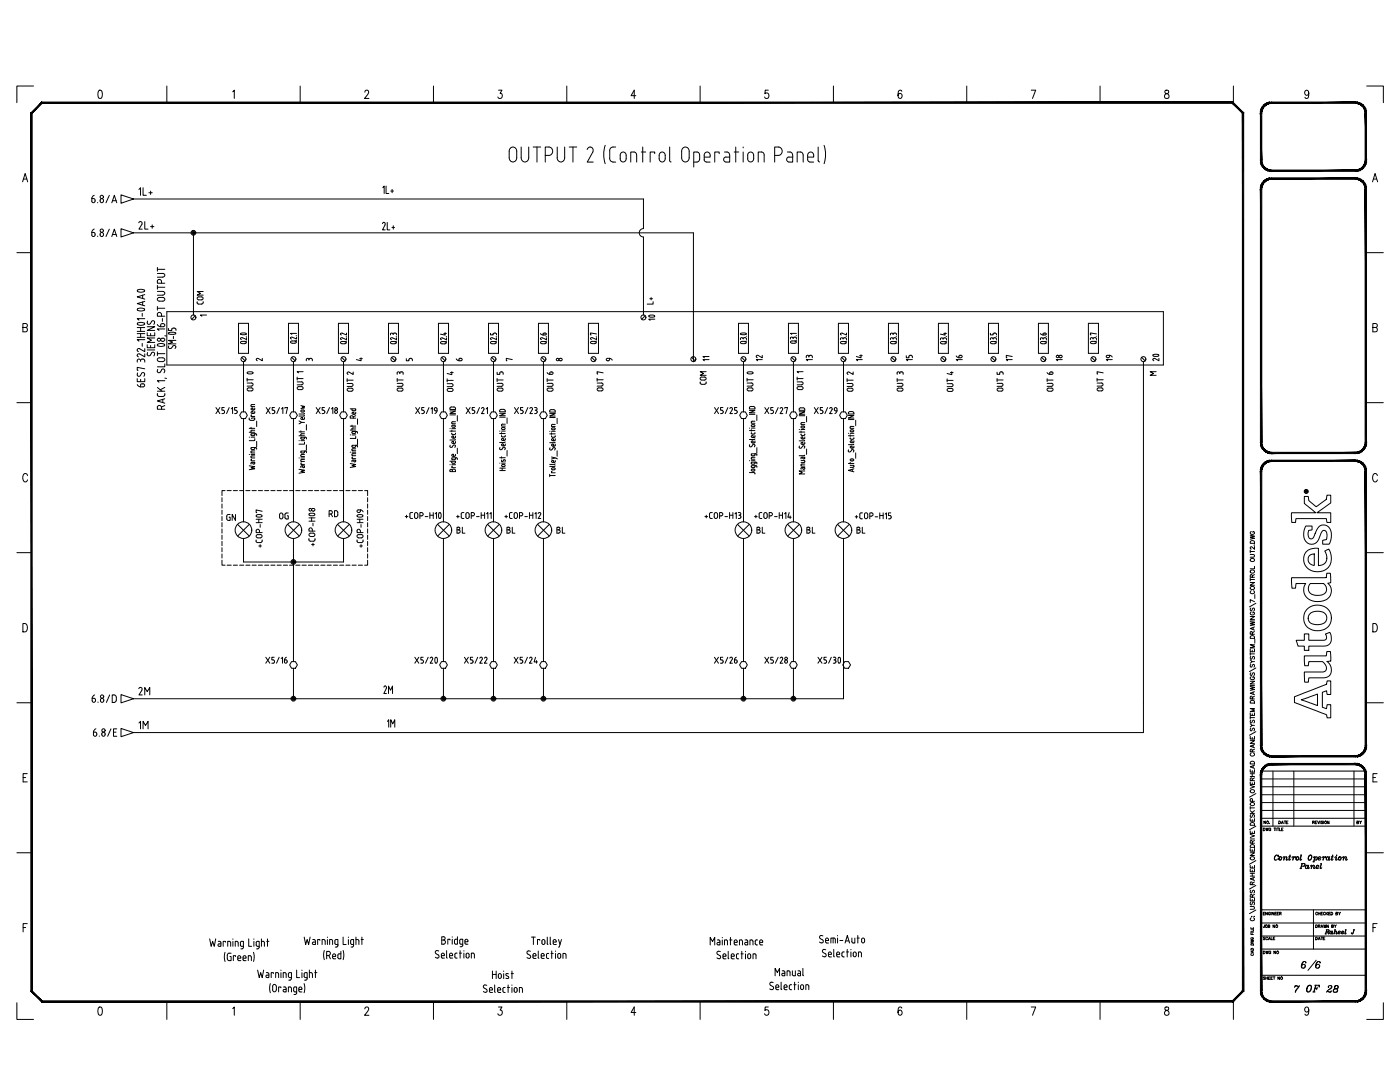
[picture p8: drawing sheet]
<svg xmlns="http://www.w3.org/2000/svg" width="279mm" height="216mm" viewBox="0 0 279 216" stroke-linecap="round" stroke-linejoin="round" font-family="sans-serif">
<defs><g id="words">
<text font-size="5.3" x="132.3" y="66.3" transform="rotate(-90 132.3 66.3)">10</text>
<g font-size="4.9">
<text x="232.8" y="74.1" transform="rotate(-90 232.8 74.1)">20</text>
<text x="26.8" y="140.1">2M</text>
<text x="79.7" y="139.7" transform="rotate(-90 79.7 139.7)">2M</text>
<text x="26.8" y="146.8">1M</text>
<text x="258.9" y="194.7">6/6</text>
</g>
<g font-size="4.4">
<text x="26.8" y="40.2">1L+</text>
<text x="26.8" y="46.9">2L+</text>
<text x="149.9" y="73.4">12</text>
<text x="179.9" y="73.4">15</text>
<text x="193.3" y="73.4" transform="rotate(-90 193.3 73.4)">16</text>
<text x="219.8" y="73.4">19</text>
<text x="44.4" y="105.1">GN</text>
<text x="64.9" y="104.4">RD</text>
<text x="76.6" y="146.4">1M</text>
<text x="260" y="199.3">OF</text>
<text x="263.9" y="199.3">28</text>
</g>
<g font-size="4">
<text x="41.6" y="62.1" transform="rotate(-90 41.6 62.1)">COM</text>
<text x="131.6" y="62.1" transform="rotate(-90 131.6 62.1)">L+</text>
<text x="139.3" y="73.4">11</text>
<text x="142.2" y="78" transform="rotate(-90 142.2 78)">COM</text>
<text x="163.3" y="73.4" transform="rotate(-90 163.3 73.4)">13</text>
<text x="173.2" y="73.4" transform="rotate(-90 173.2 73.4)">14</text>
<text x="203.2" y="73.4" transform="rotate(-90 203.2 73.4)">17</text>
<text x="213.1" y="73.4" transform="rotate(-90 213.1 73.4)">18</text>
<text x="55" y="104.8">OG</text>
<text x="90.3" y="107.6">BL</text>
<text x="100.2" y="107.6">BL</text>
<text x="110.4" y="107.6">BL</text>
<text x="150.3" y="107.6">BL</text>
<text x="160.2" y="107.6">BL</text>
<text x="170" y="107.6">BL</text>
</g>
<g font-size="3.5">
<text x="50.4" y="73.4">2</text>
<text x="60.3" y="73.4">3</text>
<text x="70.2" y="73.4">4</text>
<text x="80.1" y="73.4">5</text>
<text x="100.2" y="73.4">7</text>
<text x="110.1" y="73.4">8</text>
<text x="228.6" y="76.2">M</text>
</g>
<text font-size="3.1" x="269.9" y="165.5">BY</text>
<text font-size="2.6" x="39.2" y="64.2">1</text>
</g></defs>
<g fill="none" stroke="#000" stroke-width=".2">
<path d="M6.7 17.2h-3.3v3.3M19.7 18.1l.3-.1a1.08 1.08 0 0 1 0 1.6h-.1a1.2 1.2 0 0 1-.2-1.5zM33.3 17.2v3.3M46.4 18.3l.4-.3v1.6M59.9 17.2v3.3M72.8 18.4l.3-.4h.2l.3 .3-.2 .6-.7 .7h.9M86.5 17.2v3.3M99.5 18h.7l-.4 .6a.49 .49 0 0 1 .4 .8 .49 .49 0 0 1-.8-.1M113.1 17.2v3.3M126.9 19.1h-1l.7-1.1v1.6M139.7 17.2v3.3M153.3 18h-.6v.7a.5 .5 0 0 1 .6 .1 .5 .5 0 0 1 0 .6 .5 .5 0 0 1-.6 .1l-.1-.2"/>
<path d="M166.3 17.2v3.3M180 18.2l-.4-.2a1.08 1.08 0 0 0 0 1.6 .48 .48 0 0 0 .4-.5 .48 .48 0 0 0-.6-.4l-.2 .4M192.9 17.2v3.3M205.8 18h.9l-.6 1.6M219.5 17.2v3.3M232.5 18.1v.4a.67 .67 0 0 1 .7 .4 .67 .67 0 0 1 0 .7 .53 .53 0 0 1-.8-.4 .53 .53 0 0 1 .6-.6l.2-.4a.45 .45 0 0 0-.7-.1zM246.1 17.2v3.3M261.2 18.5l-.2 .4a.47 .47 0 0 1-.6-.4 .47 .47 0 0 1 .6-.4 1.2 1.2 0 0 1-.2 1.5h-.3l-.1-.2M272.8 17.2h3.3v3.3M4.5 36.3l.5-1.7 .5 1.7M4.7 35.7h.6M18.3 39.6v.5a.33 .33 0 0 0 .3 .3 .33 .33 0 0 0 .4-.3"/>
<path d="M18.3 39.6h.5l.2 .3M18.8 39l-.4 .3-.1 .3M19 40v.1M21.8 39l-.7 1.5M24.2 38.9l2.4 .8-2.4 .9zM26.6 39.7h101.8v5.9a.84 .84 0 0 0-.8 .9 .84 .84 0 0 0 .8 .8v15.6M76.4 37.4l.3-.3v1.5M77 37.1v1.5h.6M78 38.1h.5M78.3 37.8v.7M101.8 29.6a.74 .74 0 0 1 .9-.2 .74 .74 0 0 1 .4 .8v1.3a.76 .76 0 0 1-.7 .8 .76 .76 0 0 1-.8-.8v-1.3zM104 29.3v2.2a.76 .76 0 0 0 .8 .8 .76 .76 0 0 0 .7-.8v-2.2"/>
<path d="M106.4 29.3h1.5M107.2 29.3v3M108.8 31h.7a.84 .84 0 0 0 .8-.8 .84 .84 0 0 0-.7-.9h-.8v3M111.2 29.3v2.2a.76 .76 0 0 0 .7 .8 .76 .76 0 0 0 .8-.8v-2.2M113.6 29.3h1.5M114.3 29.3v3M117.2 29.8a.63 .63 0 0 1 .9-.4 .63 .63 0 0 1 .2 1l-1.1 1.9h1.2M120.8 29l-.3 1.8 .3 1.9M122.9 29.3h-.6a.68 .68 0 0 0-.6 .8v1.5a.71 .71 0 0 0 .6 .7h.6M123.8 31a.61 .61 0 0 1 .6-.7 .61 .61 0 0 1 .6 .7M123.8 31.7a.61 .61 0 0 0 .6 .6 .61 .61 0 0 0 .6-.6M123.8 31v.7"/>
<path d="M125 31v.7M127 30.9l-.2-.5-.9-.1v2M127.1 30.9v1.4M128 30.3h.9M128.3 29.3v3M130.7 30.7v-.4h-.9v2M131.6 31a.61 .61 0 0 1 .6-.7 .61 .61 0 0 1 .6 .7M131.6 31.7a.61 .61 0 0 0 .6 .6 .61 .61 0 0 0 .6-.6M131.6 31v.7M132.8 31v.7M133.6 32l.3 .3M133.6 29.3v2.7"/>
<path d="M136.3 29.6a.74 .74 0 0 1 .8-.2 .74 .74 0 0 1 .4 .8v1.3a.76 .76 0 0 1-.7 .8 .76 .76 0 0 1-.8-.8v-1.3zM139.6 30.9l-.2-.5-.9-.1v3M139.6 31.7l-.2 .5-.9 .1M139.6 30.9v.9M140.5 31a.61 .61 0 0 1 .6-.7 .61 .61 0 0 1 .6 .7M140.5 31l.1 1.1 .4 .2h.7M141.7 31v.3h-1.2M143.5 30.7v-.4h-.9v2M144.6 30.3l.7 .1 .3 .5M145.6 30.9v1.4h-.7a.51 .51 0 0 1-.5-.5 .51 .51 0 0 1 .5-.5h.7M146.5 30.3h.9M146.8 29.3v3"/>
<path d="M148.3 29.3v.2M148.3 30.3v2M149.2 31a.61 .61 0 0 1 .6-.7 .61 .61 0 0 1 .6 .7M149.2 31.7a.61 .61 0 0 0 .6 .6 .61 .61 0 0 0 .6-.6M149.2 31v.7M150.4 31v.7M151.3 32.3v-2h.7l.4 .3 .1 1.7M154.6 31h.8a.84 .84 0 0 0 .7-.8 .84 .84 0 0 0-.7-.9h-.8v3M157.1 30.3l.8 .1 .3 .5M158.2 30.9v1.4h-.7a.51 .51 0 0 1-.5-.5 .51 .51 0 0 1 .4-.5h.8M160.3 30.9l-.3-.5-.9-.1v2M160.3 30.9v1.4"/>
<path d="M161.2 31v1.1l.4 .2h.8M161.2 31a.61 .61 0 0 1 .6-.7 .61 .61 0 0 1 .6 .7M162.4 31v.3h-1.2M163.3 29.3v2.7l.3 .3M164.5 29l.3 1.8-.3 1.9M248.1 22.6v11.6M273.9 36.3l.5-1.7 .5 1.7M274.1 35.7h.6M3.4 50.4h2.9M18.3 46.9a.33 .33 0 0 0 .3 .3 .33 .33 0 0 0 .4-.3M18.8 45.7l-.4 .4-.1 .3M19 46.7l-.2-.3h-.5v.5"/>
<path d="M19 46.7v.2M19.5 40.4v.1M19.5 47.1v.1M20 46.9a.33 .33 0 0 0 .3 .3 .33 .33 0 0 0 .3-.3M20 46.9a.37 .37 0 0 1 .3-.5 .37 .37 0 0 1 .4 .5M21.8 45.7l-.7 1.5M22.3 47.2l.5-1.5 .5 1.5M22.3 40.5l.5-1.5 .5 1.5M22.5 46.8h.7M22.5 40h.7M24.2 45.6l2.4 .9-2.4 .8zM26.6 46.5h111.8v25.7"/>
<path d="M27.5 57.9a.95 .95 0 0 1 1.3 .2v.1a1.55 1.55 0 0 1-1.3 0M27.5 57.9v.3M28.5 58.9v.7M28.9 58.8l-1.5 .4 1.5 .5M31.4 56.1a.42 .42 0 0 1 .4-.3 .42 .42 0 0 1 .4 .3v.4M31.4 58.1h1.1a.37 .37 0 0 1 .4 .4 .37 .37 0 0 1-.4 .4M31.4 56.1v.4h1.5M31.4 53.4v.7M31.4 57v.7M31.4 58.9h1.1M31.4 57.3h1.5M31.4 55.3h1.1"/>
<path d="M31.4 54.6h1.1M31.4 53.7h1.5M31.8 59.4a.37 .37 0 0 0-.4 .3 .37 .37 0 0 0 .4 .4M31.8 59.4h.7a.37 .37 0 0 1 .4 .3 .37 .37 0 0 1-.4 .4h-.7M32.5 54.5a.37 .37 0 0 1 .4 .4 .37 .37 0 0 1-.4 .4M38.6 46.5v16.4M76.6 44.4l-.3 .2M76.6 44.4l.2 .1v.4M76.8 44.9l-.5 1h.6M77.3 44.4v1.5h.5M78.2 45.4h.5M78.5 45v.7"/>
<path d="M272.8 50.4h3.3M4.6 65.3h.7l.1-.6-.3-.1h-.5v1.6h.5a.45 .45 0 0 0 .4-.4 .45 .45 0 0 0-.4-.5M27.4 75.5v.7h1.5v-.7M27.4 72.3v-.3a.33 .33 0 0 1 .3-.4 .33 .33 0 0 1 .3 .4l.2-.3h.5l.2 .6M27.4 67.3h1.5M27.4 66.6h1.5M27.4 66.1h1.5M27.4 65.4h1.5M27.4 76.7l.1 .3 .6 .2M27.5 64.5l1-.1 .3 .1v.3a1.55 1.55 0 0 1-1.3 0M27.5 61.6a.95 .95 0 0 1 1.3 .3 1.55 1.55 0 0 1-1.3 0M27.5 64.5v.3"/>
<path d="M27.5 61.6v.3M27.5 74.4l-.1 .4 .1 .2 .3 .1 .2-.2M28 74.9l.3-.4a.38 .38 0 0 1 .6 0 .38 .38 0 0 1-.2 .6M28 76.9a.37 .37 0 0 1 .6-.3 .37 .37 0 0 1 .1 .6h-.6v-.3M28.1 65.4v.7M28.1 66.6v.7M28.1 72v.1M28.1 75.7v.5M28.4 62.5v.6M28.4 68.5v.6M28.5 60.3v.6M28.9 73.6l-1.5-.3v.6h.2"/>
<path d="M28.9 70.6v.6l-1-.6a.31 .31 0 0 0-.5 .2 .31 .31 0 0 0 .2 .4M28.9 69.6v.6l-1-.6a.32 .32 0 0 0-.5 .1 .32 .32 0 0 0 .2 .5M28.9 67.8h-1.5l.3 .3M28.9 63.6h-1.5l.3 .3M28.9 60.1l-1.5 .5 1.5 .4M29.4 68.8v.6h1.5v-.6M29.4 66.4v.6h1.5v-.6M29.4 65.2h1.5l-1.5 .7h1.5M29.4 69.8h1.5M29.5 70.3l-.1 .4 .1 .2 .3 .1 .2-.2M29.5 64.1l-.1 .3 .1 .3h.3l.2-.1M30.1 66.5v.5"/>
<path d="M30.1 68.9v.5M30.9 70.6l-.2 .4M30.9 64.3l-.2 .4M30.9 70.6l-.2-.3h-.2l-.5 .6M30.9 64.3l-.2-.2-.2-.1-.5 .6M30.9 67.4h-1.5l.8 .5-.8 .4h1.5M31.4 62.7a.42 .42 0 0 1 .4-.4 .42 .42 0 0 1 .4 .4v.4M31.4 78.8l.4 .3M31.4 64.7l.1 .3 .6 .2M31.4 62.7v.4h1.5M31.4 61.2v.7M31.4 70.2v.8"/>
<path d="M31.4 78.5v.3M31.4 78.1h1.5M31.4 77.3l.9 .8M31.4 70.6h1.5M31.4 61.5h1.5M31.5 73.7l-.1 .4 .1 .2 .3 .1 .2-.2M31.8 79.1h.7M31.8 71.4a.37 .37 0 0 0-.4 .4 .37 .37 0 0 0 .4 .3M31.8 71.4h.7a.37 .37 0 0 1 .4 .4 .37 .37 0 0 1-.4 .3l-.7 .1M32.3 73.8a.39 .39 0 0 1 .6 0 .39 .39 0 0 1-.2 .6M32.3 73.8l-.3 .4M32.4 64.6l-.2 .1-.1 .2"/>
<path d="M32.4 67.5a.31 .31 0 0 0-.3 .3 .31 .31 0 0 0 .3 .3M32.4 64.6h.2a.31 .31 0 0 1 .3 .3 .31 .31 0 0 1-.3 .3h-.5v-.3M32.4 67.5h.2M32.4 63.5v.6M32.5 79.7v.6M32.6 67.5a.31 .31 0 0 1 .3 .3 .31 .31 0 0 1-.3 .3h-.2M32.8 68.7v.3M32.8 68.7a.95 .95 0 0 0-1.4 .2l.1 .1a1.55 1.55 0 0 0 1.3 0M32.9 79.6l-1.5 .4 1.5 .5M32.9 78.5l-.1 .4-.3 .2M32.9 76h-1.5l.3 .3M32.9 72.6v.6h-1.5"/>
<path d="M32.9 65.6h-1.5l.3 .3M32.9 77.3l-.9 .5M32.9 75.4l.3 .1M32.9 67l.3 .1M33.3 62.2h198.9v10.6h-198.9zM33.7 66.4l.6-.1 .8 .2a1.06 1.06 0 0 1-1.5 0zM33.7 69v.5l.5-.1M34.5 69.1l.5-.1-.1 .5M34.5 69.1l-.3 .3M34.6 65.5l-.3 .1v.3h-.7v-.4M34.6 65.5h.3l.2 .2M34.6 67.1v.5"/>
<path d="M35.1 67.9h-1.5l.8 .4-.8 .3h1.5M35.1 65.7v.2M47.6 64.5h2v6h-2zM48.2 71.3l.7 .7M48.3 68.1l-.3 .2 .3 .3M48.3 68.1l.8 .1v.2l-.3 .2M48.3 68.6h.6M48.6 72.2v10M49.1 66.5v.2M49.1 66.5l-.8-.1-.3 .2 .6 .2 .5-.1M49.1 67.1h.1M49.2 67.4v.4l-.9-.4-.3 .2 .2 .1"/>
<path d="M49.2 68l-.3 .3M49.3 76.4h.9a.31 .31 0 0 1 .3 .3 .31 .31 0 0 1-.3 .3h-.9M49.3 75.8h1.2M49.3 75.5v.6M49.4 77.5l.8-.1a.31 .31 0 0 1 .3 .3 .31 .31 0 0 1-.3 .3h-.6a.31 .31 0 0 1-.2-.5zM49.4 74.5l.5 .1 .6-.1M57.6 64.5h2v6h-2zM58.2 71.3l.7 .7M58.3 68.5l-.3-.1 .1-.3h.9l.1 .3-.3 .1M58.3 68.5h.5M58.6 72.2v10M59.1 67h.1"/>
<path d="M59.2 67.3v.3l-1.1-.3-.1 .1 .2 .2M59.2 66.5h-1.2l.3 .2M59.2 67.9l-.3 .3M59.3 76.2h.9a.31 .31 0 0 1 .3 .3 .31 .31 0 0 1-.3 .3h-.9M59.3 75.5h1.2M59.3 75.2v.6M59.6 77.1a.31 .31 0 0 0-.3 .3 .31 .31 0 0 0 .3 .3M59.6 77.2l.6-.1a.31 .31 0 0 1 .3 .3 .31 .31 0 0 1-.3 .3h-.6M67.5 64.5h2.1v6h-2.1zM68.2 71.3l.7 .7M68.3 68.1l-.4 .3 .4 .2M68.3 68.1l.7 .1 .1 .2-.1 .1-.7 .1"/>
<path d="M68.3 67.4l-.3 .1 .1 .3M68.6 72.2v10M69.1 67.1h.1M69.2 67.4v.4l-.9-.4M69.2 66.5v.3l-1-.3-.3 .1 .2 .2M69.2 68.1l-.3 .2M69.3 76.5h.8M69.3 75.9h1.2M69.3 75.5v.7M69.3 74.5l.2 .2M69.6 77.4a.31 .31 0 0 0-.3 .4 .31 .31 0 0 0 .3 .3h.5a.31 .31 0 0 0 .4-.3 .31 .31 0 0 0-.4-.4M69.6 77.5h.5"/>
<path d="M70.1 76.5a.31 .31 0 0 1 .4 .3 .31 .31 0 0 1-.4 .3h-.8M70.5 74.2v.5l-.8-.4M77.5 64.5h2v6h-2zM77.9 66.8l.1-.3h.2l.2 .1 .3-.1h.3l.1 .3M78 68.2l.8-.1 .3 .3-.3 .2h-.6l-.2-.1zM78.2 71.3l.7 .7M78.5 66.7h.1M79.1 67.1h.1M79.1 67.4v.4l-1-.4-.2 .2 .2 .2M79.1 68.1l-.2 .2M79.3 76.5h.8a.31 .31 0 0 1 .3 .3 .31 .31 0 0 1-.3 .3h-.8M79.3 75.8h1.2"/>
<path d="M79.3 74.4v.3M79.3 75.5v.6M79.3 77.6l.8-.2a.31 .31 0 0 1 .3 .3 .31 .31 0 0 1-.3 .3h-.5a.31 .31 0 0 1-.3-.4zM80.5 74.4v.3M87.5 64.5h2v6h-2zM88.2 71.3l.7 .7M88.2 68.2l-.3 .2 .3 .2M88.2 68.2h.7l.2 .2-.2 .2h-.7M88.5 72.2v10M88.6 66.5h.5M88.8 66.4v.5l-.9-.2M89 67.1h.1"/>
<path d="M89.1 67.4v.4l-.9-.4-.3 .2 .2 .2M89.1 68.1l-.3 .2M89.2 76.6l.9-.1a.31 .31 0 0 1 .3 .3 .31 .31 0 0 1-.3 .4h-.9M89.2 75.9h1.2M89.2 75.6v.6M89.6 77.5a.31 .31 0 0 0-.4 .3 .31 .31 0 0 0 .4 .3h.5a.31 .31 0 0 0 .3-.3 .31 .31 0 0 0-.3-.3M89.6 77.5h.5M89.9 74.3h.5M90.2 74.2v.6l-1-.3M91.1 71.6l.5 .4M91.7 71.5l.5 .1v.3l-.6 .1zM97.5 64.5h2v6h-2z"/>
<path d="M97.9 66.5v.3h.5v-.1M97.9 68.2l.8-.1 .4 .3-.4 .2h-.5l-.3-.1zM98.1 71.3l.7 .7M98.4 66.6l.4-.1h.2l.1 .3M98.5 72.2v10M99 67.1h.1M99.1 67.4v.4l-1.1-.4-.1 .2 .2 .2M99.1 68.1l-.3 .2M99.2 76.5h.9a.31 .31 0 0 1 .3 .3 .31 .31 0 0 1-.3 .3h-.9M99.2 74.3v.4h.6v-.3M99.2 75.8h1.2M99.2 75.5v.6"/>
<path d="M99.3 77.6l.8-.2a.31 .31 0 0 1 .3 .3 .31 .31 0 0 1-.3 .3h-.6a.31 .31 0 0 1-.2-.4zM100.4 74.4v.3M107.5 64.5h2v6h-2zM107.9 66.6l.5 .2M107.9 68.2l.8-.1 .4 .3-.4 .2h-.5l-.3-.1zM108.1 71.3l.7 .7M108.4 66.7v.1h.4M108.5 72.2v10M108.8 66.5l.3 .1-.3 .2M108.8 66.5l-.4 .1M109 67.1h.1M109.1 67.4v.4l-1-.4-.2 .2 .2 .2"/>
<path d="M109.1 68.1l-.3 .2M109.2 74.3l.5 .4M109.2 76.5h.9a.31 .31 0 0 1 .3 .3 .31 .31 0 0 1-.3 .3h-.9M109.2 75.8h1.2M109.2 75.5v.6M109.5 78a.31 .31 0 0 1-.3-.3 .31 .31 0 0 1 .3-.3h.6a.3 .3 0 0 1 .3 .4 .3 .3 0 0 1-.3 .2M109.5 78.1h.6M109.7 74.5v.2M110.1 74.2l.3 .3-.1 .1-.6 .1M117.4 64.5h2v6h-2zM118.1 71.3l.7 .7M118.2 68.1l-.4 .2 .4 .3"/>
<path d="M118.2 68.1l.8 .1v.2l-.3 .2M118.2 68.6h.5M119 67.1h.1M119 67.4v.4l-.9-.4-.3 .2 .2 .1M119 66.6l-1.2-.2v.4h.2M119 68l-.2 .3M119.2 76.4h.8a.31 .31 0 0 1 .4 .3 .31 .31 0 0 1-.4 .3h-.8M119.2 75.8h1.2M119.2 75.5v.6M119.2 77.5l.8-.1a.31 .31 0 0 1 .4 .3 .31 .31 0 0 1-.4 .3h-.5a.31 .31 0 0 1-.3-.5zM120.4 74.4l-1.2-.2v.4h.1M121.6 71.5l.6 .4"/>
<path d="M121.6 71.5l-.5 .1-.1 .1a.34 .34 0 0 0 .3 .3 .34 .34 0 0 0 .3-.3M121.7 71.5v.3M147.4 64.5h2v6h-2zM147.8 66.5l.6-.1 .5 .2a.83 .83 0 0 1-1.1 0zM148 71.3l.7 .7M148.1 68.6l-.3-.2 .1-.3h.9l.1 .3-.3 .2M148.1 68.6h.5M148.3 67.6h.1M148.4 72.2v10M148.9 67.1h.1M148.9 67.6l-.2-.2-.4 .2-.3-.2h-.2v.4M149 68l-.3 .3"/>
<path d="M149 67.6v.2M149.1 76.4h.9a.31 .31 0 0 1 .3 .3 .31 .31 0 0 1-.3 .3h-.9M149.1 75.8h1.2M149.1 75.5v.6M149.1 77.5l.9-.1a.31 .31 0 0 1 .3 .3 .31 .31 0 0 1-.3 .3h-.6a.31 .31 0 0 1-.3-.5zM157.4 64.5h1.9v6h-1.9zM157.7 67.4l.3-.1 .3 .1M157.8 67.5v.1M158 71.3l.7 .7M158.1 68l-.3 .3 .3 .2M158.1 68l.8 .1v.3l-.3 .1M158.1 68.5h.5"/>
<path d="M158.3 67.5v.1M158.3 72.2v10M158.5 67.3l-.2 .1M158.6 67.3h.1M158.7 67.3h.2v.3M158.9 67h.1M158.9 66.5h-1.1l.2 .2M158.9 67.9l-.2 .3M159.1 76.2h.8a.31 .31 0 0 1 .4 .3 .31 .31 0 0 1-.4 .3h-.8M159.1 75.5h1.2M159.1 75.2v.6M159.1 77.3l.8-.2a.31 .31 0 0 1 .4 .3 .31 .31 0 0 1-.3 .3h-.6a.31 .31 0 0 1-.3-.4z"/>
<path d="M167.3 64.5h2v6h-2zM167.7 67.6l.3-.2 .3 .2 .4-.2 .2 .2M167.7 67.6v.2M167.8 68.2l.8-.1 .3 .3-.3 .2h-.5l-.3-.1zM168 71.3l.7 .7M168.3 67.6v.1M168.3 72.2v10M168.9 67.1h.1M168.9 66.5v.3l-.9-.3-.3 .1 .2 .2M168.9 68.1l-.2 .2M168.9 67.6v.2M169.1 76.5h.8"/>
<path d="M169.1 75.9h1.2M169.1 75.5v.7M169.4 77.4a.31 .31 0 0 0-.3 .4 .31 .31 0 0 0 .3 .3h.5a.31 .31 0 0 0 .3-.3 .31 .31 0 0 0-.3-.4M169.4 77.5h.5M169.9 76.5a.31 .31 0 0 1 .3 .3 .31 .31 0 0 1-.3 .3h-.8M177.3 64.5h2v6h-2zM177.7 67.6v.2M177.7 68.2l.9-.1 .3 .3-.3 .2h-.6l-.3-.1zM177.9 71.3l.8 .7M178.2 66.7h.1M178.2 67.6v.1M178.5 67.4l-.3 .2-.2-.2-.3 .2"/>
<path d="M178.5 66.5l-.3 .1-.2-.1h-.2l-.1 .3M178.5 66.5h.1M178.5 67.4h.1M178.6 67.4l.3 .2M178.6 66.5h.2l.1 .3M178.8 67.1h.1M178.9 68.1l-.3 .2M178.9 67.6v.2M179 75.8h1.2M179 77.1h.9M179 76.5h.9M179 75.5v.6"/>
<path d="M179.9 77.4a.31 .31 0 0 1 .3 .3 .31 .31 0 0 1-.3 .3M179.9 76.5a.31 .31 0 0 1 .3 .3 .31 .31 0 0 1-.3 .3M179.9 77.4h-.5a.31 .31 0 0 0-.4 .3 .31 .31 0 0 0 .4 .3h.5M187.3 64.5h2v6h-2zM187.9 71.3l.7 .7M188 68.2l-.3 .2 .3 .2M188 68.6h.6M188 68.2h.6M188.2 67.6v.1M188.2 67.6l-.3-.2-.1 .1-.1 .3M188.2 67.6l.4-.2 .2 .1 .1 .3M188.3 66.5h.6"/>
<path d="M188.6 66.4v.5l-.9-.2M188.8 67.1h.1M189 76.6l.9-.1a.31 .31 0 0 1 .3 .3 .31 .31 0 0 1-.3 .4h-.9M189 75.9h1.2M189 75.6v.6M189.3 77.5a.31 .31 0 0 0-.3 .3 .31 .31 0 0 0 .3 .3h.6a.31 .31 0 0 0 .3-.3 .31 .31 0 0 0-.3-.3M189.4 77.5h.5M197.3 64.5h2v6h-2zM197.7 66.5v.3h.5v-.1M197.7 67.6v.2M197.7 68.2l.8-.1 .3 .3-.3 .2h-.5l-.3-.1zM197.9 71.3l.7 .7"/>
<path d="M198.2 67.6v.1M198.4 67.4l-.2 .2-.3-.2-.2 .2M198.4 66.5l-.2 .1M198.5 67.4l.3 .2M198.5 66.5l.3 .1M198.8 67.1h.1M198.9 68.1l-.3 .2M198.9 66.7v.1M198.9 67.6v.2M199 75.8h1.2M199 77.1h.9M199 76.5h.9"/>
<path d="M199 75.5v.6M199.8 77.4a.31 .31 0 0 1 .4 .3 .31 .31 0 0 1-.4 .3M199.8 76.5a.31 .31 0 0 1 .4 .3 .31 .31 0 0 1-.4 .3M199.9 77.4h-.6a.31 .31 0 0 0-.3 .3 .31 .31 0 0 0 .3 .3h.6M207.2 64.5h2v6h-2zM207.6 67.6l.3-.2 .3 .2 .4-.2 .2 .2M207.6 66.6l.6 .2M207.6 67.6v.2M207.9 71.3l.7 .7M208 68.1l-.4 .3 .4 .2M208 68.1l.7 .1 .1 .2-.1 .1-.7 .1M208.2 66.8h.4"/>
<path d="M208.2 67.6v.1M208.6 66.8h.2a.31 .31 0 0 0-.3-.3 .31 .31 0 0 0-.3 .1v.2M208.8 67.1h.1M208.8 68.1l-.2 .2M208.8 67.6v.2M209 76.5h.8a.31 .31 0 0 1 .4 .3 .31 .31 0 0 1-.4 .3h-.8M209 75.8h1.2M209 75.5v.6M209.3 78a.31 .31 0 0 1-.3-.3 .31 .31 0 0 1 .3-.3h.5a.3 .3 0 0 1 .4 .4 .3 .3 0 0 1-.4 .2M209.3 78.1h.5M217.2 64.5h2v6h-2zM217.9 71.3l.7 .7"/>
<path d="M217.9 68.6l-.2-.2 .1-.3h.8l.2 .3-.3 .2M218 68.6h.5M218.1 67.6l-.2-.2h-.2l-.1 .4M218.1 67.6l.4-.2 .3 .2M218.1 67.6h.1M218.8 67.1h.1M218.8 66.6l-1.2-.2v.4h.2M218.8 68l-.3 .3M218.8 67.6v.2M218.9 76.4h.9a.31 .31 0 0 1 .3 .3 .31 .31 0 0 1-.3 .3h-.9M218.9 75.8h1.3M218.9 75.5v.6"/>
<path d="M219 77.5l.8-.1a.31 .31 0 0 1 .3 .3 .31 .31 0 0 1-.3 .3h-.5a.31 .31 0 0 1-.3-.5zM228.2 72.2v74h-201.6M274 65.3h.7l.1-.6-.2-.1h-.6v1.6h.6a.45 .45 0 0 0 .3-.4 .45 .45 0 0 0-.3-.5M3.4 80.3h2.9M5.5 94.9a.49 .49 0 0 0-.6-.4 .49 .49 0 0 0-.3 .6v.4a.49 .49 0 0 0 .3 .7 .49 .49 0 0 0 .6-.4M31.4 81.3a.42 .42 0 0 1 .4-.4 .42 .42 0 0 1 .4 .4v.4M31.4 81.3v.4h1.5M32.9 80.9l-.7 .3M43.1 81.3l.8 1.2M43.9 81.3l-.8 1.2M44.3 99.3v.8M44.7 81.3h-.4v.6h.4l.1 .4"/>
<path d="M44.8 82.2l-.1 .3h-.4M44.9 97.9h-.6v1M45.3 97.9h.8M45.7 81.3l-.5 1.2M46.1 81.6l.3-.3v1.2M46.6 97.9h.8M46.8 82.5h.3M47.1 81.9l.2 .1v.3M47.3 81.3h-.5v.6h.3M47.3 82.2l-.2 .3M47.8 97.9h.8M48.2 82.2h.8l.4 .7-.4 .6h-.8l-.4-.6z"/>
<path d="M48.6 83.5v17.3M49.1 97.9h.8M49.7 92.9l1.1 .2-.7 .2 .7 .2-1.1 .2M49.7 83.4l.1 .3 .2 .2 .7-.1 .1-.4h-.6v.1M49.7 90.7h.1M49.7 87.2h.1M49.7 86.3h1.1M49.7 85.5h1.1M50.1 92.4l.2-.2h.5v.4l-.3-.1M50.1 85.3v.3M50.1 92.4v.2M50.1 90.7h.7"/>
<path d="M50.1 87.2h.7M50.2 91.7h-.1v.2h.7M50.2 82.8h-.1v.3h.7M50.3 85.8l-.2 .2v.3M50.3 85.9h.5M50.3 97.9h.8M50.5 82.5v-.4l-.3 .1v.2l.5 .1M50.5 81.8v-.4l-.3 .1v.3h.5M50.5 92.2v.3M50.8 91h-.5l-.2 .1v.3h.7M50.8 90h-.5l-.2 .2v.2h.7M50.8 89.3l-.2 .4-.5-.2v-.2h.9"/>
<path d="M50.8 87.5v.4h-1.1M50.8 86.6v.3h-.2h-.3l-.2-.1v-.2h.9M50.8 82.1l-.2 .4M50.8 81.4l-.2 .4M50.8 80.7h-.5l-.2 .2v.2h.7M51 89.3l.2 .2M51 86.5l.2 .2M51.2 84v1.1M51.2 86.7v.2M51.2 88.1v1.1M51.2 89.5v.1M51.6 97.9h.8"/>
<path d="M52.8 97.9h.8M53.1 81.3l.8 1.2M53.9 81.3l-.8 1.2M54.1 97.9h.8M54.8 81.3h-.5v.6h.4l.1 .4M54.8 82.2l-.1 .3h-.4M55.3 97.9h.8M55.8 81.3l-.6 1.2M56.2 81.6l.3-.3v1.2M56.6 97.9h.8M56.9 81.5v-.2h.5l-.3 1.2M57.8 97.9h.8"/>
<path d="M58.2 82.2h.7l.5 .7-.5 .6h-.7l-.4-.6zM58.6 83.5v17.3M59 97.9h.9M59.7 93.6l1.1 .2-.8 .2 .8 .2-1.1 .2M59.7 84l.5 .3-.5 .3M59.7 91.4h.1M59.7 87h1.1M59.7 86.2h1.1M59.7 87.9h.1M59.7 83h1M59.7 82.6h1M60 91.8v.3h.8"/>
<path d="M60 90.9v.2h.8M60 80.9l.8 .2-.5 .1 .5 .2-.8 .1M60 91.4h.8M60 86v.3M60 86.7v.3M60 93.1v.2M60 87.9h.8M60.1 81.9a.46 .46 0 0 1 .7 .1 .46 .46 0 0 1-.7 .2zM60.2 92.4l-.2 .3h.8M60.2 84.3h.6M60.3 86.5l-.3 .2M60.3 86.6h.5"/>
<path d="M60.3 83.3l-.3 .2 .1 .1 .5 .1M60.3 83.3h.1v.4M60.3 97.9h.8M60.4 92.9l.1 .4h.2l.1-.4h-.5l-.3 .2M60.8 82.9l-.1 .1M60.8 82.5l-.1 .1M60.8 91.7h-.5l-.3 .1M60.8 90.7h-.5l-.3 .2M60.8 90l-.2 .4-.6-.2M60.8 88.2v.4h-1.1M60.8 87.2l-.1 .4h-.1l-.6-.1M60.8 83.3l-.2 .4"/>
<path d="M60.9 90h.2l.1 .3M60.9 87.2l.2 .1 .1 .3M60.9 90h-.9v.2M60.9 87.2h-.9v.3M61.2 84.7v1.1M61.2 88.8v1.1M61.5 97.9h.9M62.8 97.9h.8M63.1 81.3l.8 1.2M63.9 81.3l-.8 1.2M64 97.9h.9M64.7 81.3h-.4v.6h.4l.1 .4"/>
<path d="M64.8 82.2l-.1 .3h-.4M65.3 97.9h.8M65.8 81.3l-.6 1.2M66.1 81.6l.3-.3v1.2M66.5 97.9h.9M66.8 82.2l.3 .3 .2-.3M66.8 82.3a.29 .29 0 0 1 .3-.4 .29 .29 0 0 1 .3 .4M67.8 97.9h.8M68.2 82.2h.7l.4 .7-.4 .6h-.7l-.4-.6zM68.6 83.5v17.3M69 97.9h.9M69.9 83.2l.3-.2 .3 .2"/>
<path d="M69.9 92.5l1.1 .2-.7 .2 .7 .2-1.1 .2M69.9 83.2v.2h1.1M69.9 81.6h1.1l-.1 .3-.1 .1M69.9 85h1.1M69.9 90.2h.1M69.9 86.8h.1M69.9 85.8h1.1M70.2 89.1l.3 .2h.3M70.3 89.1v-.2l.8-.1 .2 .1 .1 .3M70.3 81.6v.3l.5 .1M70.3 84.8v.3M70.3 90.2h.7"/>
<path d="M70.3 86.8h.7M70.3 97.9h.8M70.4 91.2h-.1v.3h.7M70.5 85.4l-.3 .2 .1 .2M70.5 85.4h.5M70.5 83.2v.2M70.6 92l.2 .2 .2-.2M70.6 82.7v-.4h-.3v.3l.5 .1M70.6 91.8v.3M71 82.5l-.2 .1M71 89.1l-.2 .2M71 92.1v-.3h-.5l-.2 .1v.3"/>
<path d="M71 90.5h-.5l-.2 .2v.2h.7M71 89.6l-.5-.1-.2 .2v.2h.7M71 87.1v.4h-1.1M71 86.1l-.1 .3-.1 .1M71 82.3v.2M71 88.9v.2M71 83l-.5 .1M71.1 86.1h.2l.1 .3M71.1 86.1h-.8v.3l.5 .1M71.4 83.6v1.1M71.4 87.6v1.1M71.5 97.9h.8"/>
<path d="M72.8 97.9h.6v1M73.4 99.3v.8M83 81.3l.8 1.2M83.8 81.3l-.8 1.2M84.6 81.3h-.4v.6h.3l.2 .4M84.7 82.2l-.2 .3h-.3M85.6 81.3l-.5 1.2M86 81.6l.3-.3v1.2M87 82h.2M87.2 81.9l-.4 .6M87.2 82v-.4a.3 .3 0 0 0-.4-.2 .3 .3 0 0 0-.2 .3 .3 .3 0 0 0 .3 .3M88.1 82.2h.8l.4 .7-.4 .6h-.8l-.4-.6z"/>
<path d="M88.5 83.5v20.6M89.8 92h1.1l-.1 .4h-.4M89.8 82h1.1l-1.1 .5h1.1M89.8 92.7h.1M89.8 87.8h1M89.8 86h1.1M89.8 85.5h.1M89.8 82.8h1.1M89.9 88.8l-.1 .3 .2 .2 .4-.4M89.9 93.7h.3l.1 .1 .1-.2h.3l.2 .5h-1.1zM90.1 81.2l-.3 .1v.4h1.1l-.1-.4-.2-.1M90.1 81.2h.5"/>
<path d="M90.2 92l-.1 .3 .3 .1M90.2 86.4v.3h.2M90.2 92.7h.7M90.2 85.8v.3M90.2 85.5h.7M90.3 93l-.1 .3h.7M90.3 93.9v.2M90.4 84.1l-.2 .1v.4h.7M90.4 84.2h.5M90.4 88.1l-.3 .2 .3 .2M90.4 84.8l-.3 .2a.46 .46 0 0 0 .7 .2l.1-.2-.3-.2M90.4 88.1h.1v.4"/>
<path d="M90.4 88.5h.3M90.4 84.9h.3M90.4 88.9l.4-.1v.5M90.9 87.7l-.1 .1M90.9 91.4l-.1 .3h-.4M90.9 90.7l-.1 .3-.4 .1-.3-.3 .1-.1h.3v.4M90.9 88.1l-.2 .4M90.9 87l-.1 .4h-.4l-.3-.2 .1-.1 .3-.1v.4M90.9 86.4l-.1 .3h-.4M91.3 91.7l-.1-.3-.2-.1-.8 .1v.3h.2M91.3 82.9v1.1M91.3 89.4v1.1"/>
<path d="M93 81.3l.8 1.2M93.8 81.3l-.8 1.2M94.7 81.3h-.5v.6h.4l.2 .4M94.7 82.2l-.1 .3h-.4M95.7 81.3l-.5 1.2M96.1 81.5l.4-.1 .1 .3M96.6 81.7l-.5 .8h.5M97 81.6l.3-.3v1.2M98.1 82.2h.8l.4 .7-.4 .6h-.8l-.4-.6zM98.5 83.5v20.6M99.7 81.9l.4-.2h.6l.1 .2M99.7 82.5h1.1l-1.1 .5h1.1"/>
<path d="M99.7 82v.2h1.1v-.2M99.7 86h.1M99.7 91.3h1.1M99.7 88.3h1M99.7 86.5h1.1M99.7 83.2h1.1M99.7 93.9h1.1M99.7 93.4h1.1M99.7 92.4h.1M99.8 89.3l-.1 .2 .2 .2 .5-.3M100.1 86.9v.2l.2 .1 .5-.1v-.2M100.1 86h.7"/>
<path d="M100.1 92.4h.7M100.1 86.3v.3M100.1 91.1v.3M100.1 85.4a.46 .46 0 0 1 .7 .1l-.1 .1a.46 .46 0 0 1-.6-.1zM100.2 91.8v.3l.4-.4 .2 .1v.3M100.2 92.7h.4l.2 .2-.2 .2h-.3l-.2-.2zM100.2 93.4v.5M100.3 84.6l-.2 .1v.3h.7M100.3 84.6h.5M100.4 89.3h.4l-.1 .4M100.8 88.2l-.1 .1M100.8 88.6v.3l-.5 .1-.2-.1v-.3h.4v.4"/>
<path d="M100.8 87.5l-.2 .4-.5-.1v-.3h.4v.4M101.2 83.4v1.1M101.2 89.9v1.1M102.7 81.3l.8 1.2M103.5 81.3l-.8 1.2M104.4 81.3h-.5v.6h.4l.1 .2M104.4 82.2l-.1 .3h-.4M104.4 82.1v.2M105.3 81.3l-.5 1.2M106 81.3l-.3 .2M106 81.3l.3 .3-.6 .9h.6M106.7 81.3l.5 .2v.2l-.3 .2"/>
<path d="M106.8 81.9h.1M106.9 81.9l.3 .2M107.2 82.2l-.1 .3h-.4M107.2 82.1v.2M108.1 82.2h.7l.4 .7-.4 .6h-.7l-.4-.6zM108.5 83.5v20.6M109.7 82.5h1.1l-1.1 .5h1.1M109.7 82v.2h1.1v-.2M109.7 94.6v.5M109.7 94.9h1.1M109.7 86.6h1.1M109.7 86.1h.1"/>
<path d="M109.7 83.3h1.1M109.8 89.4l-.1 .2 .2 .2 .7-.5 .2 .2-.1 .3M110 81.7l-.3 .3M110 81.7l.6 .1 .2 .2M110.1 91.2l1.1 .4M110.1 87v.2h.5M110.1 86.4v.3M110.1 86.1h.7M110.1 93.4a.46 .46 0 0 1 .7 .1 .46 .46 0 0 1-.7 .2zM110.1 85.4a.46 .46 0 0 1 .7 .2 .46 .46 0 0 1-.7 .1zM110.2 94h-.1v.3h.7M110.3 91.9l-.2 .2v.1l.5 .1"/>
<path d="M110.3 87.5l-.2 .2 .2 .2M110.3 91.9h.1v.4M110.3 87.5h.1v.4M110.3 87.9h.3M110.4 89v-.4l-.3 .1v.2l.5 .1M110.8 93l-1.1 .1M110.8 92.6l-1.1 .1M110.8 88.2l-1.1 .1M110.8 91.9l-.2 .3M110.8 88.6v.3l-.2 .1M110.8 87.5v.3l-.2 .1M110.8 87l-.2 .2"/>
<path d="M110.8 84.7h-.5l-.2 .2v.2h.7M110.8 91.4l-.7 .2M111.2 83.5v1M111.2 90v1M142.6 81.3l.8 1.2M143.4 81.3l-.8 1.2M144.3 81.3h-.5v.6h.4l.1 .2M144.3 82.2l-.1 .3h-.4M144.3 82.1v.2M145.3 81.3l-.6 1.2M145.9 81.3l.3 .3-.5 .9h.5M145.9 81.3l-.2 .2"/>
<path d="M147.1 81.3h-.5v.6h.4l.1 .2M147.1 82.2l-.1 .3h-.4M147.1 82.1v.2M148 82.2h.8l.3 .7-.3 .6h-.8l-.4-.6zM148.4 83.5v20.6M149.6 94.3h.8h.2l.1 .3M149.6 81.9h1.1l-1.1 .5h1.1M149.6 91.9h.1M149.6 87.7h1M149.6 85.9h1.1M149.6 85.4h.1M149.6 82.7h1.1"/>
<path d="M149.6 88.7v.3l.2 .2 .4-.4M149.9 81.1l-.3 .1v.4h1.1v-.2M149.9 81.1h.4M149.9 93.1l.2 .2M149.9 90.8l.2 .2M149.9 86.4l.2 .2M149.9 93.1v-.2h.9l.2 .1v.3M149.9 91.9h.8M149.9 85.7v.3M149.9 86.3v.1M149.9 85.4h.8M150 93.7a.46 .46 0 0 1 .7 .1 .46 .46 0 0 1-.7 .1z"/>
<path d="M150.1 91.2l-.1 .1-.1 .3h.8M150.1 84l-.1 .1-.1 .4h.8M150.2 93.3h.3M150.2 92.6h.3M150.2 91.2h.5M150.2 91h.3M150.2 86.6h.3M150.2 84.1h.5M150.2 88l-.3 .2 .3 .2M150.2 84.7l-.3 .2a.46 .46 0 0 0 .7 .2l.1-.2-.3-.2M150.2 88h.1v.4M150.2 88.4h.3"/>
<path d="M150.2 84.8h.2M150.2 88.8l.4-.1-.1 .5M150.3 81.1l.3 .3M150.7 87.6l-.2 .1M150.7 88.2l-.2 .2M150.7 92.2l-.1 .4h-.2M150.7 86.9l-.1 .4h-.4l-.3-.2 .1-.2h.3v.4M150.7 86.3v.1M150.7 88v.2M150.7 90.6v.2M150.7 92.9v.2M150.7 93.1l-.3 .2"/>
<path d="M150.7 90.8l-.3 .2M150.7 86.4l-.3 .2M150.8 90.5l.2 .1v.3M150.8 90.6h-.9v.2M151 92.6v-.3l-.2-.1h-.9l.1 .4h.1M151 82.8v1.1M151 89.3v1.1M152.6 81.3l.8 1.2M153.4 81.3l-.8 1.2M154.3 81.3h-.5v.6h.4l.2 .4M154.3 82.2l-.1 .3h-.4M155.3 81.3l-.6 1.2"/>
<path d="M155.7 81.5l.2-.2 .3 .3-.5 .9h.5M156.6 81.5v-.2h.6l-.3 1.2M158 82.2h.7l.4 .7-.4 .6h-.7l-.4-.6zM158.3 83.5v20.6M159.5 82.2h1.1l-1.1 .5h1.1M159.5 85.7h.1M159.5 88h1M159.5 90.9h1M159.5 86.2h1.1M159.5 83h1.1M159.5 81.5l.9-.1 .2 .5h-1.1zM159.6 89l-.1 .2 .2 .2 .4-.3"/>
<path d="M159.9 91.9h.7l-.1 .4h-.6M159.9 86.6v.2l.2 .1M159.9 84.5v.2h.7M159.9 85.7h.7M159.9 86v.3M159.9 85.1a.46 .46 0 0 1 .7 .1 .46 .46 0 0 1-.7 .1zM160.1 93.3h-.2v.3M160.1 92.6h-.2v.4h.7M160.1 91.2l-.2 .1v.3M160.1 84.3l-.2 .2M160.1 93.3h.5l-.1 .3h-.2l-.1-.3M160.1 91.2h.5v.3h-.3l-.1-.3"/>
<path d="M160.1 92.6h.5M160.1 84.3h.5M160.1 87.6l-.2-.2 .2-.2h.1v.4M160.1 87.6h.3M160.1 89.1l.4-.1v.4M160.6 90.8l-.1 .1M160.6 87.9l-.1 .1M160.6 87.4l-.2 .2M160.6 94h-1.1l.6 .3-.6 .3h1.1M160.6 88.3l-.2 .3h-.5v-.3h.3v.4M160.6 86.6l-.1 .2-.4 .1M160.6 87.2v.2"/>
<path d="M161 83.1v1.1M161 89.6v1.1M162.5 81.3l.8 1.2M163.3 81.3l-.8 1.2M163.7 82.5h.3M164 81.9l.2 .1v.3M164.2 81.3h-.5v.6h.3M164.2 82.2l-.2 .3M165.2 81.3l-.6 1.2M165.6 81.5l.4-.1 .1 .3M166.1 81.7l-.5 .8h.5M166.5 81.6l.1-.2h.3l.1 .6"/>
<path d="M166.5 81.7l.3 .3M166.5 81.6v.1M166.8 82h.2M167 81.9l-.4 .6M167.9 82.2h.8l.4 .7-.4 .6h-.8l-.3-.6zM168.3 83.5v20.6M169.3 82.4l.4-.3 .5 .1 .2 .2M169.3 82.9h1.1l-1.1 .5h1.1M169.3 82.4v.2h1.1v-.2M169.3 92.5h1.1M169.3 87h1.1M169.3 86.5h.1"/>
<path d="M169.3 83.7h1.1M169.4 89.8l-.1 .3h.5M169.7 87.5l.2 .1M169.7 92.9h.7l-.1 .3-.6 .1M169.7 85.3v.2h.7M169.7 86.8v.3M169.7 87.4v.1M169.7 92.3v.3M169.7 86.5h.7M169.7 85.8h.4l.3 .2a.44 .44 0 0 1-.7 .1zM169.9 87.7h.3M169.9 91.6l-.2 .2v.1a.44 .44 0 0 0 .7-.1l-.3-.2"/>
<path d="M169.9 87.9l-.2 .2v.2h.5l.2-.1M169.9 87.9h.2v.4M169.9 91.6h.3M170.1 93.6v.5M170.4 89.9l-.4-.2-.2 .4M170.4 88.6l-1.1 .1M170.4 89.2l-.5 .2-.2-.1v-.2l.4-.1v.4M170.4 89.9l-.1 .3M170.4 93.6l-1.1 .3 1.1 .2M170.4 87.4l-.2 .2M170.4 85.1h-.5l-.2 .1M170.4 87.9v.3"/>
<path d="M170.4 89v.3M170.8 83.9v1M170.8 90.4v1M260.3 99.1h.8a1.29 1.29 0 0 0 .9 1.4l.7 .6 1.2-.9a1.35 1.35 0 0 0 .9-1.3l.8-.1v1.2a.53 .53 0 0 1-.5 .7l-2.3 1.6h2.8v1.9h-.8l-.1-.7h-5.2a.78 .78 0 0 0-.9 .1v.6h-.8l-.1-1.9h4.9l-1.9-1.5a.6 .6 0 0 1-.4-.8zM260.5 98l.4-.1-.2 .2 .2 .1h-.4zM260.5 98l.2 .1zM272.8 80.3h3.3M274.9 94.9a.49 .49 0 0 0-.6-.4 .49 .49 0 0 0-.4 .6v.4a.49 .49 0 0 0 .4 .7 .49 .49 0 0 0 .6-.4M3.4 110.3h2.9M44.3 111.8v1h.6M44.3 106.8v.8M44.3 108v.9"/>
<path d="M44.3 109.3v.8M44.3 110.5v.9M45.3 112.8h.8M46.6 112.8h.8M47.4 104.6l2.4 2.4M47.8 112.8h.8M48.6 107.5v4.6h20v-4.6M49.1 112.8h.8M49.8 104.6l-2.4 2.4M50.3 112.8h.8M51.1 108l.3 .3 .8-.1 .1-.2M51.1 107.7v.3"/>
<path d="M51.1 104.3h1.2M51.1 103.6h1.2M51.2 106.8l.2-.1h.6a.34 .34 0 0 1 .3 .3 .34 .34 0 0 1-.3 .3h-.6a.33 .33 0 0 1-.2-.5zM51.2 102.8l.5-.1 .5 .1M51.2 102.8v.3M51.6 112.8h.8M51.6 108.9h.6M51.6 103.6v.7M51.8 106.3v-.4a.33 .33 0 0 0-.4-.3 .33 .33 0 0 0-.3 .3v.4h1.2M51.9 104.7v.5M51.9 108.7v.5M52.2 102.8l.1 .2-.3 .2-.8-.1"/>
<path d="M52.3 102l-1.2-.3v.6h.1M52.3 107.7v.3M52.8 112.8h.8M54.1 112.8h.8M55.3 112.8h.8M56.6 112.8h.8M57.4 104.6l2.4 2.4M57.8 112.8h.8M58.6 107.5v24.5M59 112.8h.9M59.8 104.6l-2.4 2.4M60.3 112.8h.8"/>
<path d="M61.5 112.8h.9M61.6 107.7l.4 .3h.7l.2-.3M61.7 107.5v.2M61.7 104h1.2M61.7 103.3h1.2M61.7 102.5l.5-.1 .6 .2a.66 .66 0 0 1-1.1 0zM62 106.4a.33 .33 0 0 0-.3 .3 .33 .33 0 0 0 .3 .3M62 106.4h.5a.33 .33 0 0 1 .3 .3 .33 .33 0 0 1-.3 .3M62 107.1h.5M62.2 108.6h.5M62.2 103.3v.7M62.3 106v-.3a.33 .33 0 0 0-.3-.4 .33 .33 0 0 0-.3 .4v.3h1.2"/>
<path d="M62.5 101.5a.27 .27 0 0 0-.2 .4 .27 .27 0 0 0 .4 0 .27 .27 0 0 0-.1-.4M62.5 104.4v.5M62.5 108.4v.5M62.5 101.5h.1M62.8 112.8h.8M62.9 107.5v.2M64 112.8h.9M65.3 112.8h.8M66.5 112.8h.9M67.4 104.6l2.3 2.4M67.8 112.8h.8M69 112.8h.9"/>
<path d="M69.7 104.6l-2.3 2.4M70.3 112.8h.8M71.3 107.7v.4l.3 .2 .7-.1 .2-.5M71.3 104.3h1.2M71.3 103.6h1.2M71.3 106.8l.3-.1h.5a.34 .34 0 0 1 .4 .3 .34 .34 0 0 1-.4 .3h-.5a.33 .33 0 0 1-.3-.5zM71.3 102.8v.2l.3 .2 .8-.1M71.3 102.8l.6-.1 .5 .1M71.5 101.7l-.3 .3 .3 .3M71.5 101.7a.72 .72 0 0 1 1 .4M71.5 112.8h.8M71.8 108.9h.5"/>
<path d="M71.8 103.6v.7M71.9 105.9a.32 .32 0 0 0-.3-.3 .32 .32 0 0 0-.3 .3v.4h1.2M71.9 101.7v.4l-.4 .2M71.9 105.9v.4M72.1 104.7v.5M72.1 108.7v.5M72.4 102.8v.3M73.4 111.8v1h-.6M73.4 100.6v.8M73.4 101.8v.8M73.4 103.1v.8M73.4 104.3v.8"/>
<path d="M73.4 105.5v.9M73.4 106.8v.8M73.4 108v.9M73.4 109.3v.8M73.4 110.5v.9M80.9 103.1h.5M81.1 102.8v.5M81.8 103.2l.3 .3M81.8 102.6v.6M82.1 102.3l-.3 .3M82.1 103.5h.2M82.1 102.3h.2"/>
<path d="M83.4 102.6a.33 .33 0 0 0-.4-.3 .33 .33 0 0 0-.3 .3v.5a.32 .32 0 0 0 .4 .4 .32 .32 0 0 0 .3-.4M83.4 102.6v.5M83.8 102.9h.3a.33 .33 0 0 0 .4-.3 .33 .33 0 0 0-.4-.3h-.3v1.2M84.9 103.1h.5M85.8 102.3v1.2M85.8 102.8h.7M86.5 102.3v1.2M86.8 102.5l.3-.2v1.2M87.3 104.6l2.4 2.4M87.6 102.3h.1a.65 .65 0 0 1 .4 .6 .65 .65 0 0 1-.3 .6l-.3-.6zM88.5 107.5v24.5M89.7 104.6l-2.4 2.4"/>
<path d="M91.4 102.8v.5M92.6 102.3l-.5 .1v.8M93 102.6a.33 .33 0 0 1 .3-.3 .33 .33 0 0 1 .3 .3M93 102.6v.5M93.6 102.6v.5M94 102.9h.4M94.4 102.3a.33 .33 0 0 1 .3 .3 .33 .33 0 0 1-.3 .3M94.4 102.3h-.4v1.2M95.1 103.1h.5M96 102.8h.7M96 102.3v1.2M96.7 102.3v1.2"/>
<path d="M97.1 102.5l.3-.2v1.2M97.3 104.6l2.4 2.4M97.8 102.5l.2-.2v1.2M98.5 107.5v24.5M99.7 104.6l-2.4 2.4M101 102.8v.5M102.2 102.3l-.5 .1v.8M102.6 102.6a.33 .33 0 0 1 .3-.3 .33 .33 0 0 1 .4 .3M102.6 102.6v.5M103.3 102.6v.5M103.7 102.9h.3a.33 .33 0 0 0 .3-.3 .33 .33 0 0 0-.3-.3h-.3v1.2M105.7 102.8h.6"/>
<path d="M105.7 102.3v1.2M106.3 102.3v1.2M106.7 102.5l.3-.2v1.2M107.3 104.6l2.3 2.4M107.4 102.5a.29 .29 0 0 1 .5-.1v.3l-.5 .8h.5M108.5 107.5v24.5M109.6 104.6l-2.3 2.4M140.7 103.1h.5M140.9 102.8v.5M141.9 102.3l-.3 .3v.7l.3 .2M141.9 103.5h.3M141.9 102.3h.3"/>
<path d="M142.6 102.4a.33 .33 0 0 1 .4-.1 .33 .33 0 0 1 .2 .3v.5a.33 .33 0 0 1-.3 .4 .33 .33 0 0 1-.4-.4zM143.6 102.9h.3a.33 .33 0 0 0 .4-.3 .33 .33 0 0 0-.4-.3h-.3v1.2M144.7 103.1h.5M145.6 102.8h.7M145.6 102.3v1.2M146.3 102.3v1.2M146.7 102.5l.2-.2v1.2M147.2 104.6l2.3 2.4M147.3 102.3l.5 .1v.3l-.2 .1M147.5 102.8h.2l.1 .3M147.8 103.2l-.1 .2-.4 .1M147.9 103.1v.1"/>
<path d="M148.4 107.5v24.5M149.5 104.6l-2.3 2.4M150.9 102.8v.5M151.5 102.6v.6M151.8 102.3l-.3 .3M151.8 102.3h.2M152.4 103.1v-.5a.33 .33 0 0 1 .4-.3 .33 .33 0 0 1 .3 .3v.5M153.5 102.9h.3a.33 .33 0 0 0 .4-.3 .33 .33 0 0 0-.4-.3h-.3v1.2M155.5 102.8h.7M155.5 102.3v1.2M156.2 102.3v1.2M156.6 102.5l.2-.2v1.2"/>
<path d="M157.2 104.6l2.3 2.4M157.5 102.3l-.3 .9h.7M157.7 102.9v.6M158.3 107.5v24.5M159.5 104.6l-2.3 2.4M167.2 104.6l2.3 2.4M168.3 107.5v31.9h-141.7M169.5 104.6l-2.3 2.4M170.9 102.9v.5M172.1 102.3l-.5 .2v.7M172.5 102.6a.33 .33 0 0 1 .3-.3 .33 .33 0 0 1 .4 .3M172.5 102.7v.5"/>
<path d="M173.2 102.7v.5M173.6 103h.3a.32 .32 0 0 0 .3-.3 .32 .32 0 0 0-.3-.4h-.3v1.2M175.6 102.3v1.2M175.6 102.9h.7M176.3 102.3v1.2M176.7 102.6l.2-.3v1.2M177.6 102.8l.2 .2v.4l-.5 .1M177.8 102.3h-.5v.6h.3M249.5 116.2h.9l-.9 .6h.9M249.5 110.6h.6l.3 .3-.2 .2-.7 .1M249.5 106.8l.9 .2-.9 .2 .9 .2-.9 .2M249.5 109.8v.5"/>
<path d="M249.5 115.4v.5M249.5 115.6h.9M249.5 110h.9M249.6 117.2a.39 .39 0 0 1 .5-.2 .39 .39 0 0 1 .1 .6 .41 .41 0 0 1-.4 0 .41 .41 0 0 1-.2-.4zM249.6 113.9a.39 .39 0 0 1 .5-.2 .39 .39 0 0 1 .1 .6 .41 .41 0 0 1-.5 0 .41 .41 0 0 1-.1-.4zM249.6 111.6a.39 .39 0 0 1 .5-.2 .39 .39 0 0 1 .1 .6 .42 .42 0 0 1-.4 0 .42 .42 0 0 1-.2-.4zM249.6 108a.46 .46 0 0 1 .5-.1 .46 .46 0 0 1 .3 .5h-.9zM249.7 117.9a.3 .3 0 0 0-.2 .3 .3 .3 0 0 0 .3 .3h.2a.3 .3 0 0 0 .4-.3 .3 .3 0 0 0-.3-.3M249.7 106a.3 .3 0 0 0-.2 .4 .3 .3 0 0 0 .3 .2h.2a.3 .3 0 0 0 .4-.3 .3 .3 0 0 0-.4-.3v.2M249.9 115.2v-.5h-.3l-.1 .5h.9M250.3 108.7v.1M250.4 113v.5h-.9"/>
<path d="M250.4 109.1v.5l-.7-.5-.2 .3 .2 .2M250.4 114.6l-.5 .3M250.4 118.6v.8M257.8 115.3h6.9l.1-.9h.7l.1 1.9-.6 .1a2.09 2.09 0 0 1 .5 2.4 2.09 2.09 0 0 1-2.1 1.2 2.5 2.5 0 0 1-3.1-3l.3-.6h-1.9l-.1 1h-.8zM260.6 105h1.2l.1 .7a.64 .64 0 0 0-.8 .2 .64 .64 0 0 0-.1 .7 .63 .63 0 0 0 .3 .8 .63 .63 0 0 0 .9-.2l.1-.2a2.82 2.82 0 0 1 1.5-2.2 1.75 1.75 0 0 1 1.9 2.2v.3a1.4 1.4 0 0 1-.5 1.3h-1.2v-.8h.1a.64 .64 0 0 0 .7-.2 .64 .64 0 0 0 0-.7 .74 .74 0 0 0-.8-1l-.8 1.6a1.59 1.59 0 0 1-1.9 1 1.59 1.59 0 0 1-1.1-1.9v-.7zM260.6 110.2a2.65 2.65 0 0 1 2.5-.7v3.3a1.65 1.65 0 0 0 1.6-.9 1.65 1.65 0 0 0-.3-1.8v-.2l.8-.3a2.81 2.81 0 0 1-1.2 4.3 2.81 2.81 0 0 1-3.8-2.3l.1-.8zM261.3 110.8l1-.3v2.3a1.14 1.14 0 0 1-1.1-.7 1.14 1.14 0 0 1 .1-1.3zM261.5 116.5l2-.1a1.13 1.13 0 0 1 1.2 .8 1.13 1.13 0 0 1-.4 1.3 2.28 2.28 0 0 1-3.1-.6v-.8zM272.8 110.3h3.3M4.6 124.4a.89 .89 0 0 1 .9 .6 .89 .89 0 0 1-.3 1l-.6 .1zM18.4 139.8a.33 .33 0 0 0 .3 .3 .33 .33 0 0 0 .4-.3M18.9 138.7l-.4 .3-.1 .3"/>
<path d="M19 139.7l-.1-.3-.5-.1v.5M19.1 139.7v.1M20 139.7a.33 .33 0 0 1 .4-.4 .33 .33 0 0 1 .3 .4M20 139.8a.33 .33 0 0 0 .4 .3 .33 .33 0 0 0 .3-.3M20.1 139.7v.1M20.7 139.7v.1M21.9 138.7l-.7 1.5M23.2 139.1l-.2-.4h-.6v1.5l.6-.1 .1-.2 .1-.8M24.2 138.6l2.4 .8-2.4 .9zM53 131.1l.8 1.2M53.8 131.1l-.8 1.2M54.7 131.1h-.4v.6h.3l.2 .4-.2 .2h-.3"/>
<path d="M55.7 131.1l-.5 1.2M56.1 131.4l.3-.3v1.2M56.8 131.7l.1 .6h.3l.1-.2M56.8 131.7h.3l.2 .2M57.2 131.1l-.4 .6M57.3 132v.1M58.2 132h.7l.5 .7-.5 .7h-.7l-.4-.7zM58.6 133.4v6.1M82.8 131.1l.8 1.2M83.6 131.1l-.8 1.2M84.5 131.1h-.5v.6h.4l.1 .3-.1 .3h-.4M85.4 131.1l-.5 1.2"/>
<path d="M86.1 131.1l.2 .2v.2M86.1 131.1l-.3 .2M86.3 131.6l-.4 .7h.5M86.9 131.2h.1a.65 .65 0 0 1 .4 .5 .65 .65 0 0 1-.4 .6l-.2-.6zM88.1 132h.8l.4 .7-.4 .7h-.8l-.4-.7zM88.5 133.4v6M92.7 131.1l.8 1.2M93.5 131.1l-.8 1.2M94.3 131.1h-.4v.6h.4l.1 .4-.1 .2h-.4M95.3 131.1l-.5 1.2M96 131.1l.2 .2v.2M96 131.1l-.3 .2"/>
<path d="M96.2 131.6l-.5 .7h.6M96.9 131.1l.3 .2v.2M96.9 131.1l-.2 .2M97.2 131.6l-.5 .7h.5M98.1 132h.8l.4 .7-.4 .7h-.8l-.4-.7zM98.5 133.4v6M102.6 131.1l.8 1.2M103.4 131.1l-.8 1.2M104.3 131.1h-.5v.6h.4l.1 .4-.1 .2h-.4M105.3 131.1l-.6 1.2M105.9 131.1l.3 .2v.2M105.9 131.1l-.2 .2"/>
<path d="M106.2 131.6l-.5 .7h.5M106.9 131.1l-.3 1h.7M107.1 131.8v.5M108.1 132h.7l.4 .7-.4 .7h-.7l-.4-.7zM108.5 133.4v6M142.6 131.1l.8 1.2M143.4 131.1l-.8 1.2M144.3 131.1h-.5v.6h.4l.1 .4-.1 .2h-.4M145.2 131.1l-.5 1.2M145.9 131.1l-.3 .2M145.9 131.1l.2 .2v.2M146.1 131.6l-.5 .7h.6"/>
<path d="M147 131.1l-.4 .6M147.1 131.9l-.2-.2h-.3l.1 .6h.3l.1-.3M148 132h.8l.3 .7-.3 .7h-.8l-.4-.7zM148.4 133.4v6M152.6 131.1l.8 1.2M153.4 131.1l-.8 1.2M154.3 131.1h-.5v.6h.4l.2 .3-.2 .3h-.4M155.3 131.1l-.6 1.2M155.9 131.1l.3 .2v.2M155.9 131.1l-.2 .2M156.2 131.6l-.5 .7h.5M158 132h.7l.4 .7-.4 .7h-.7l-.4-.7z"/>
<path d="M158.3 133.4v6M163.2 131.1l.8 1.2M164 131.1l-.8 1.2M164.9 131.1h-.5v.6h.4l.2 .2M165 132.1l-.2 .2h-.4M165 132v.1M165.9 131.1l-.5 1.2M166.3 131.1h.3M166.4 131.7h.2M166.5 131.1l.3 .3-.3 .3M166.5 131.7l.3 .2M166.8 132.1l-.1 .2h-.4"/>
<path d="M166.8 132v.1M167.6 131.2a.66 .66 0 0 0 0 1.1M167.6 131.2l.2 .5-.2 .6M168.6 132h.7l.4 .7-.4 .7h-.7l-.4-.7zM249.5 137l.9 .2-.9 .2 .9 .2-.9 .2M249.5 135.9h.9l-.9 .6h.9M249.5 131.7l.4 .3-.4 .3M249.5 129.5v.5h.9v-.5M249.5 124.1l.9 .1-.9 .3 .9 .2-.9 .1M249.5 123h.9l-.9 .6h.9M249.5 130.2v.5M249.5 136.8h.9"/>
<path d="M249.5 130.5h.9M249.5 123.9h.9M249.6 139.9a.46 .46 0 0 1 .5-.1 .46 .46 0 0 1 .3 .5h-.9zM249.6 127a.47 .47 0 0 1 .8 .1v.3h-.9zM249.6 134.2l-.1 .2 .1 .4 .2-.1 .3-.5 .3 .2-.2 .4M249.6 132.6v.5h.2l.2-.4 .2-.1 .2 .2-.2 .3M249.6 131l-.1 .2 .1 .4 .2-.1 .2-.5h.2l.2 .2-.2 .4M249.6 121.3l-.1 .2 .1 .4 .2-.1 .3-.5 .3 .2-.2 .4M249.7 135a.3 .3 0 0 0-.2 .4 .3 .3 0 0 0 .3 .2h.2a.3 .3 0 0 0 .4-.3 .3 .3 0 0 0-.4-.3v.2M249.7 122.1a.3 .3 0 0 0-.2 .4 .3 .3 0 0 0 .3 .2h.2a.3 .3 0 0 0 .4-.3 .3 .3 0 0 0-.4-.3v.2M249.9 139.5v-.5l-.3-.1-.1 .6h.9M249.9 126.6v-.5h-.3l-.1 .5h.9"/>
<path d="M249.9 129.7v.3M249.9 132h.5M250.1 125.2v.4M250.1 138.1v.4M250.4 138l-.9 .3 .9 .3M250.4 128.7h-.9l.9 .3-.9 .3h.9M250.4 125.1l-.9 .3 .9 .3M250.4 120.1l-.9-.4v.5M250.4 138.9l-.5 .3M250.4 126l-.5 .3M250.4 127.6v.7M250.6 133.3l-1.2 .7"/>
<path d="M250.6 120.4l-1.2 .7M258.3 139l5.9-2.2a.66 .66 0 0 0 .7-.9h.7v2.7h-.7l-.1-.8-.9 .3v3l.8 .3 .2-.8h.7v2.6h-.7a1.02 1.02 0 0 0-1.2-1l-5-1.9a.35 .35 0 0 1-.3-.1 .35 .35 0 0 1-.1-.4zM258.7 127.8h1.6v-1.3h.9v1.3h2.7a.67 .67 0 0 0 .8-.3 .67 .67 0 0 0-.1-.9l-.1-.1 .9-.3a1.68 1.68 0 0 1 .2 1.7 1.68 1.68 0 0 1-1.5 1h-2.9v.9h-.9v-.9h-1.3zM259.7 139.6l3.2-1.1v2.3zM260.3 130.9h4.4l.1-.9h.7l.1 1.9-.8 .1a1.78 1.78 0 0 1 .8 2.3 1.78 1.78 0 0 1-2.2 1h-2.1a.7 .7 0 0 0-.2 .8h-.7l-.1-2h3.4a.88 .88 0 0 0 1-.4 .88 .88 0 0 0-.2-1.1 .95 .95 0 0 0-1.3-.6h-2l-.1 .8h-.7zM260.9 121.5a2.76 2.76 0 0 1 3.5-.4 2.76 2.76 0 0 1 1.1 3.4 2.95 2.95 0 0 1-5.2-.3 2.63 2.63 0 0 1 .6-2.7zM261.4 122.5a2.39 2.39 0 0 1 3.2 .2 1.33 1.33 0 0 1-1.3 1.9 1.75 1.75 0 0 1-2.2-1.1v-.5zM274 124.4a.89 .89 0 0 1 .9 .6 .89 .89 0 0 1-.3 1l-.6 .1zM3.4 140.2h2.9M4.6 155.2h.5M5.4 154.4h-.8v1.6h.8M18.6 146.1v.5a.38 .38 0 0 0 .5 .2 .38 .38 0 0 0 .3-.4 .38 .38 0 0 0-.4-.3"/>
<path d="M18.6 146.1h.4M19.1 145.4l-.4 .4-.1 .3M19.6 140.1v.1M19.8 146.9h.1M22.1 145.4l-.6 1.5M22.6 146.1h.6M23.3 145.4h-.7v1.5h.7M24.2 145.4l2.4 .8-2.4 .8zM249.5 156.7l.9 .3-.9 .3M249.5 156v.5h.9v-.5M249.5 153.6v.5h.9v-.5M249.5 147.8h.9l-.9 .5h.9"/>
<path d="M249.5 146.9v.6h.9v-.6M249.5 144.4l.4 .3-.4 .4M249.5 142.2v.5h.9v-.5M249.5 142.9v.6M249.5 154.9h.9M249.5 154.4h.9M249.5 143.2h.9M249.6 157.7a.39 .39 0 0 1 .5-.1 .39 .39 0 0 1 .1 .5 .41 .41 0 0 1-.5 .1 .41 .41 0 0 1-.1-.5zM249.6 152.1a.47 .47 0 0 1 .8 .1v.2h-.9zM249.6 145.3l-.1 .2 .1 .3h.2l.3-.5 .3 .2-.2 .3M249.6 143.7l-.1 .2 .1 .4 .2-.1 .3-.5 .3 .2-.2 .4M249.7 150.3a.31 .31 0 0 0-.2 .3 .31 .31 0 0 0 .3 .3h.2a.31 .31 0 0 0 .4-.3 .31 .31 0 0 0-.3-.3"/>
<path d="M249.9 155.8v-.5h-.3l-.1 .5h.9M249.9 150v-.4l-.3-.1-.1 .5h.9M249.9 142.4v.3M249.9 147.2v.3M249.9 153.8v.3M249.9 154.4v.5M249.9 156.2v.3M249.9 144.7h.5M250 159.9l-.1-.5h-.3l-.1 .5h.9M250.1 148.7v.4M250.1 152.8v.4M250.4 152.7l-.9 .3 .9 .3"/>
<path d="M250.4 148.6l-.9 .3 .9 .3M250.4 141.4h-.9l.9 .3-.9 .3h.9M250.4 155.2l-.5 .3M250.4 149.5l-.5 .3M250.6 158.3l-1.2 .8M250.6 146l-1.2 .7M251.7 158.6h20.9M251.7 157h20.9M251.7 155.4h20.9M251.7 153.9h20.9M254 153.9v10.9M258.2 153.9v10.9"/>
<path d="M262.9 140.8h.1M270.2 153.9v10.9M272.8 140.2h3.3M274 155.2h.5M274.8 154.4h-.8v1.6h.8M3.4 170.2h2.9M249.5 179.3v.5h.9v-.5M249.5 173.4v.5h.9v-.5M249.5 172.7v.5h.9v-.5M249.5 170.2h.9l-.9 .5h.9M249.5 169.3v.5h.9v-.5M249.5 166.5l.9 .3-.9 .3"/>
<path d="M249.5 165.8v.5h.9v-.5M249.5 163.3v.6h.9v-.6M249.5 174.8h.9M249.5 174.3h.9M249.5 167.4h.9M249.5 162.3h.9M249.5 161.8l.6 .5M249.5 161.2h.9M249.5 160.9v.6M249.6 171.1a.39 .39 0 0 1 .5-.2 .39 .39 0 0 1 .1 .6 .41 .41 0 0 1-.5 0 .41 .41 0 0 1-.1-.4zM249.6 168.7a.46 .46 0 0 1 .5-.1 .46 .46 0 0 1 .3 .5h-.9zM249.6 164.3a.47 .47 0 0 1 .8 .1v.3h-.9z"/>
<path d="M249.6 160.3a.39 .39 0 0 1 .5-.2 .39 .39 0 0 1 .1 .6 .41 .41 0 0 1-.4 0 .41 .41 0 0 1-.2-.4zM249.6 177.6v.5h.2l.2-.4 .2-.1 .2 .2-.2 .4M249.6 162.5l-.1 .3 .1 .3h.2l.2-.5 .2-.1 .2 .3-.2 .3M249.9 179v-.5h-.3l-.1 .5h.9M249.9 176.5v-.5h-.3l-.1 .5h.9M249.9 168.3v-.5l-.3-.1-.1 .6h.9M249.9 163.5v.4M249.9 166v.3M249.9 169.5v.3M249.9 172.9v.3M249.9 173.6v.3M249.9 174.3v.5"/>
<path d="M249.9 179.5v.3M250.1 175.2v.4M250.4 175.1l-.9 .3 .9 .3M250.4 178.5l-.5 .2M250.4 176l-.5 .3M250.4 167.7l-.5 .3M250.4 161.8l-.5 .3M250.6 176.7l-1.2 .7M250.6 171.7l-1.2 .7M250.6 164.8l-1.2 .8M251.7 163.3h20.9M251.7 161.7h20.9"/>
<path d="M251.7 160.1h20.9M251.7 164.8h20.9M252.1 165.2h.2a.28 .28 0 0 1 .2 .3 .28 .28 0 0 1-.2 .3h-.2zM252.6 163.8v.6l-.4-.6v.6M252.6 165.2l.2 .6 .1-.6 .1 .6 .1-.6M253.4 164.3h.1M253.6 165.4a.22 .22 0 0 0-.3-.1 .22 .22 0 0 0 0 .4 .22 .22 0 0 0 .3-.1l-.1-.1M254.2 165.2h.4M254.4 165.2v.6M254.7 165.2v.6M254.7 170.6a.63 .63 0 0 0-.1 1M254.9 165.2h.3"/>
<path d="M255 170.7l.1-.1v.3a.34 .34 0 0 0-.4-.3 .34 .34 0 0 0-.3 .3v.1a.35 .35 0 0 0 0 .6 .35 .35 0 0 0 .5-.1v-.1M255.1 165.2v.6M255.2 163.8l.3 .1v.4l-.3 .1zM255.3 165.2v.6h.3M255.5 171a.33 .33 0 0 0-.3 .4 .33 .33 0 0 0 .5 .2 .31 .31 0 0 0 .1-.4 .31 .31 0 0 0-.4-.2l-.1 .6M255.7 171v.3l-.2 .3M255.7 164.4l.2-.6 .2 .6M255.8 165.5h.1M255.8 164.2h.3M256 171.2l.2-.2h.1l-.1 .6M256.1 165.2h-.3v.6h.3M256.3 171l-.1 .6"/>
<path d="M256.3 163.8h.3M256.3 171.3l.2-.3h.3v.6M256.5 163.8v.6M256.7 171v.6h.2l.1-.2M256.7 164.1h.2M257 163.8h-.3v.6h.3M257.2 171h.4M257.5 170.6l-.3 1h.2l.1-.2M257.5 170.6l-.2 1M257.8 171.2l.2-.2h.2l-.2 .6M258.1 171l-.1 .6M258.5 171v.1v-.1h-.2l-.2 .3"/>
<path d="M258.9 171a.33 .33 0 0 0-.3 .3 .33 .33 0 0 0 .3 .3 .33 .33 0 0 0 .3-.3 .33 .33 0 0 0-.3-.3l-.2 .3v.3M259.1 171l.1 .3-.3 .3M259.4 173.3h.4M259.5 170.6h.2l-.2 1M259.7 170.6l-.3 1h.2l.2-.2M259.7 172.3h.6l.2 .2-.2 .3h-.5M259.8 172.3l-.2 1M259.9 172.3l-.3 1M260.3 172.3l.1 .3-.3 .2M260.8 172.7l-.2 .1v.5M261.1 172.7l-.1 .6h.2l.1-.2M261.2 172.7l-.1 .6"/>
<path d="M261.5 170.6a.52 .52 0 0 0-.4 .5 .52 .52 0 0 0 .3 .5 .52 .52 0 0 0 .4-.4 .52 .52 0 0 0-.3-.6 .7 .7 0 0 0-.3 1M261.5 172.8l.2-.1h.2l-.2 .6M261.6 170.6a.68 .68 0 0 1-.2 1M261.7 172.7v.6M261.8 173l.2-.3h.3v.6M262 164.1l.3-.2-.3-.1v.6M262 172h.3M262.1 171.2l.2-.2h.1l-.2 1M262.1 164.1l.2 .3M262.2 172.7h.1l-.1 .6h.2l.1-.2M262.3 171l-.2 1M262.5 164.1h.2"/>
<path d="M262.7 173.1l.5-.3a.31 .31 0 0 0-.4-.1 .31 .31 0 0 0-.1 .4 .31 .31 0 0 0 .5 .1M262.8 163.8h-.3v.6h.3M262.8 171l.1 .3-.3 .3M262.9 172.7l-.2 .1v.5M263 163.8l.2 .6 .2-.6M263.1 171.4l.5-.3a.31 .31 0 0 0-.4-.1 .31 .31 0 0 0-.1 .4 .31 .31 0 0 0 .4 .2l.1-.1M263.3 171l-.2 .2v.4M263.5 163.8v.6M263.5 172.3h.2l-.2 1M263.7 172.3l-.2 1h.2l.1-.2M264 163.9h-.3l.3 .3-.1 .2-.2-.1M264.1 171v.6l.1-.6h-.2l-.1 .2"/>
<path d="M264.2 163.8v.6M264.5 171v.1v-.1h-.2l-.2 .3M265 171l-.3 .3 .1 .3M265.2 163.8v.6l-.3-.6v.6M265.3 171l-.1 .6h.1l.2-.2M265.3 171l-.1 .6M265.7 171h.4M266 171.4l-.1 .2h-.2l.3-1-.2 1M266.4 171.2l.1-.2h.2v.6M266.6 171v.6h.2l.1-.2M266.8 170.6v.1zM267.4 171a.32 .32 0 0 0-.3 .4 .32 .32 0 0 0 .4 .2 .31 .31 0 0 0 .2-.4 .31 .31 0 0 0-.4-.2l-.1 .6"/>
<path d="M267.6 171v.3l-.2 .3M267.9 171.2l.1-.2h.2l-.1 .6M268.1 171l-.1 .6M268.2 171.3l.2-.3h.3v.6M268.6 171h.1l-.1 .6h.2l.1-.2M272.8 170.2h3.3M4.6 185.1h.5M5.4 184.3h-.8v1.6M33.3 199.8v3.6M41.8 187.3l.3 1.5 .3-1 .4 1 .3-1.5M43.6 187.8h.2M43.8 187.8l.3 .3"/>
<path d="M44.1 188.1v.7h-.5v-.4l.5-.1M44.9 190l-.1 .7 .1 1.2M45 188v-.2h-.5v1M45.8 187.8l.2 .3M45.8 187.8h-.4v1M46 188.1v.7M46.1 190.2h-.6a1.16 1.16 0 0 0 0 1.4l.6 .1v-.8h-.2M46.5 187.3v.1M46.5 187.8v1M47 190.9v-.2h-.4v1M47.5 191.2h.6l-.1-.2a.3 .3 0 0 0-.3-.3 .3 .3 0 0 0-.2 .3v.6l.6 .1M47.5 188.1l-.1-.2-.5-.1v1"/>
<path d="M47.5 188.1v.7M48 188.1l.1-.2 .5-.1v1.2l-.3 .3M48 188.5l.1 .3h.5M48 188.1v.5M48.1 189.3h.2M48.5 191.2h.6v-.2a.3 .3 0 0 0-.3-.3 .3 .3 0 0 0-.3 .3v.4l.2 .3M48.7 191.7h.4M49.6 191.7v-1l.5 .1 .1 .9M49.6 187.3v1.5h.6M50.6 190l.1 .7-.1 1.2M50.7 187.3v.1M50.7 187.8v1"/>
<path d="M51.1 188.1l.1-.2 .5-.1v1.2M51.1 188.1l.1 .6 .5 .1M51.2 189.3h.3M51.4 193.6l.3 1.5 .3-1 .3 1 .3-1.5M51.7 189l-.3 .3M52.2 187.8h.3M52.2 187.3v1.5M52.5 187.8l.3 .3M52.8 188.1v.7M53.1 194.1h.4l.2 .3v.7h-.4M53.2 187.8h.5M53.4 187.3v1.5"/>
<path d="M53.7 194.6h-.6v.2l.2 .3M54 196.3l-.2 .7 .2 1.1M54.4 196.8a.37 .37 0 0 1 .4-.4 .37 .37 0 0 1 .3 .4M54.4 197.5a.37 .37 0 0 0 .4 .4 .37 .37 0 0 0 .3-.4M54.4 196.9v.6M54.6 194.2v-.1h-.5v1M55 195.1v-1l.6 .1v.9M55.2 196.9v.6M56.1 197.1v-.2h-.5v1M56.1 193.6v.1M56.1 194.1v1M56.6 196.9h.3"/>
<path d="M56.8 194.1l.3 .1v.9M56.8 196.9l.3 .2v.8l-.5-.1v-.3l.5-.1M56.9 194.1h-.4v1M57.8 195.1l-.2-.2v-.7l.6-.1v1.2M57.8 195.1h.4M58.1 195.3l-.1 .2-.4 .1M58.1 197.2l-.1-.2-.4-.1v1M58.2 197.2v.7M58.6 197.2l.1-.2 .5-.1v1.2l-.3 .3M58.6 197.6l.1 .3h.5M58.6 197.2v.4M58.7 198.4h.2"/>
<path d="M59.2 193.6v1.5h.6M59.6 197.3a.31 .31 0 0 1 .3-.4 .31 .31 0 0 1 .3 .4M59.6 197.3l.1 .5 .6 .1M59.9 199.8v3.6M60.3 197.3v.1h-.7M60.3 193.6v.1M60.3 194.1v1M60.7 196.3l.1 .7-.1 1.1M60.7 194.4l.1-.3h.5v1.2l-.3 .3M60.7 194.8l.2 .3M60.7 187l.3 1.5 .3-1 .3 1 .3-1.5M60.7 194.4v.4"/>
<path d="M60.8 195.6h.2M61 195.1h.3M61.7 194.1h.5l.1 .3M61.7 193.6v1.5M62.4 194.4v.7M62.4 187.5h.4l.1 .3M62.8 194.1h.4M62.9 187.8v.7l-.5-.1v-.3l.5-.1M62.9 193.6v1.5M63.8 187.6v-.1h-.4v1M64.7 189.7l-.1 .7 .1 1.1M64.9 187.8l-.2-.3h-.4v1"/>
<path d="M64.9 187.8v.7M65.2 190.7h.4M65.3 187v.1M65.3 187.5v1M65.6 190.6a.4 .4 0 0 0 .3-.3 .4 .4 0 0 0-.3-.5h-.4v1.5M65.6 190.7l.3 .6M65.8 188.5v-1l.5 .1 .1 .9M66.4 191.1l.2 .2M66.4 190.7a.31 .31 0 0 1 .3-.4 .31 .31 0 0 1 .3 .4M66.4 190.7v.4M66.6 191.3h.4M66.8 187.8l.2-.3h.4v1.2"/>
<path d="M66.8 188.2l.2 .2 .4 .1M66.8 187.8v.4M66.9 189h.3M67 190.7v.1h-.6M67.4 191l.3 .3M67.4 188.7l-.2 .3M67.4 190.6v.4M68 189.8v1.5h-.3M68 190.3l-.5 .1-.1 .2M68.5 189.7l.1 .7-.1 1.1M68.5 187v1.5h.6M69.5 187v.1"/>
<path d="M69.5 187.5v1M70.1 189h.2M70.6 188.7l-.3 .3M70.6 188.5l-.6-.2v-.5l.1-.3h.5v1.2M71 187.5h.4M71 187v1.5M71.4 187.5l.2 .1v.9M72.1 187.5h.4M72.2 187v1.5M86.5 199.8v3.6M87.1 190.3l.4 .3a.38 .38 0 0 1 0 .6 .38 .38 0 0 1-.6-.2M87.6 189.8l-.4-.1-.3 .1v.3l.1 .2"/>
<path d="M88.1 190.9l.2 .3h.4M88.1 190.5a.31 .31 0 0 1 .3-.3 .31 .31 0 0 1 .3 .3M88.1 190.5v.4M88.2 187.6h.3M88.5 187.6a.42 .42 0 0 1 .4 .4 .42 .42 0 0 1-.4 .4M88.5 186.9a.33 .33 0 0 1 .3 .3 .33 .33 0 0 1-.3 .4M88.5 186.9h-.3v1.5h.3M88.7 190.5v.2h-.6M89.1 189.7v1.3l.2 .2M89.7 190.5a.31 .31 0 0 1 .3-.3 .31 .31 0 0 1 .3 .3M89.7 190.5l.1 .6 .5 .1M89.8 187.6v-.2h-.4v1"/>
<path d="M90.3 186.9v.1M90.3 187.4v1M90.3 190.5v.2h-.6M90.8 190.9l.2 .3M90.8 190.5v.4M91 190.2l-.2 .3M91 191.2h.2M91 190.2h.2M91.3 186.9v1.5h-.5l-.1-.3M91.3 187.4l-.6 .2v.5M91.7 190.2h.4M91.7 188.1l.2 .3h.5"/>
<path d="M91.8 188.1v-.5l.6-.2-.1 1.3-.5 .2M91.8 189.7v1.5M92.6 189.7v.1M92.6 190.2v1M92.8 187.7a.31 .31 0 0 1 .3-.3 .31 .31 0 0 1 .3 .3v.2h-.6M92.8 188.2l.2 .2M92.8 187.7v.5M93 190.5a.31 .31 0 0 1 .3-.3 .31 .31 0 0 1 .3 .3M93 188.4h.4M93 190.5v.4M93.6 190.5v.3a.31 .31 0 0 1-.3 .4 .31 .31 0 0 1-.3-.4M94.7 190.5l-.2-.3h-.4v1"/>
<path d="M94.7 190.5v.7M96.5 197.8l.4 .2M96.8 196.5l-.3 .2v.2l.6 .5M96.8 196.5l.3 .1M97.1 197.4l.1 .4-.3 .2M97.7 197.8l.2 .2h.4M97.7 197.4a.31 .31 0 0 1 .3-.4 .31 .31 0 0 1 .3 .4v.1h-.6M97.7 197.4v.4M98.3 193.8v1.5M98.3 194.4h.7M98.7 197.9l.2 .1M98.7 196.5v1.4"/>
<path d="M99 193.8v1.5M99.3 197.4a.31 .31 0 0 1 .3-.4 .31 .31 0 0 1 .3 .4M99.3 197.4l.1 .5 .5 .1M99.4 194.6a.31 .31 0 0 1 .3-.3 .31 .31 0 0 1 .4 .3v.3a.31 .31 0 0 1-.4 .3 .31 .31 0 0 1-.3-.3M99.5 194.6v.3M99.9 197.4v.1h-.6M100.4 197.7l.1 .3h.3M100.4 197.3v.4M100.5 193.8h.1M100.5 194.3v1M100.8 197l-.3 .1-.1 .2M101 195.2l.4 .1"/>
<path d="M101.1 194.2l.4 .1M101.1 194.3l-.1 .2 .5 .5-.1 .2M101.3 197h.4M101.4 196.5v1.5M102 194.3h.5M102.2 193.8v1.5M102.2 196.5v.1M102.2 197v1M102.6 197.4a.31 .31 0 0 1 .3-.4 .31 .31 0 0 1 .3 .4v.3a.31 .31 0 0 1-.3 .3 .31 .31 0 0 1-.3-.3M102.6 197.4v.3M104.2 197.3l-.1-.2-.4-.1v1M104.3 197.3v.7"/>
<path d="M105.3 190.4l.4 .2M105.7 190.6a.38 .38 0 0 1 .1 .6 .38 .38 0 0 1-.6-.1M105.8 189.8l-.3-.1-.3 .2v.2l.1 .3M106.1 187h.7M106.4 190.8h.6v-.2a.31 .31 0 0 0-.2-.3 .31 .31 0 0 0-.4 .1v.8h.6M106.4 187v1.5M107.4 191.1l.2 .1M107.4 189.8v1.3M107.7 187.6v-.1h-.4v1M108 190.6a.31 .31 0 0 1 .3-.4 .31 .31 0 0 1 .3 .4v.2h-.6M108 190.6v.4l.2 .2M108.1 187.8a.31 .31 0 0 1 .3-.3 .31 .31 0 0 1 .4 .3v.4a.31 .31 0 0 1-.4 .3 .31 .31 0 0 1-.3-.4"/>
<path d="M108.2 187.8v.4M108.2 191.2h.4M109.1 191l.1 .2h.3M109.2 187v1.3l.2 .2M109.5 190.2l-.4 .2v.6M109.8 187v1.3l.2 .2M110 190.2h.4M110.1 189.8v1.4M110.4 187.8a.31 .31 0 0 1 .3-.3 .31 .31 0 0 1 .3 .3v.2h-.6M110.4 187.8v.4l.2 .3M110.6 188.5h.4M110.9 189.8h.1"/>
<path d="M110.9 190.2v1M111.3 190.9a.31 .31 0 0 0 .3 .3 .31 .31 0 0 0 .3-.3M111.3 190.9v-.3a.31 .31 0 0 1 .3-.4 .31 .31 0 0 1 .3 .4v.3M111.5 187.5l.3 1M112.1 187.5l-.5 1.5h-.1M112.7 190.2l.2 .2 .1 .8M112.7 190.2h-.3v1M113.1 199.8v3.6M139.7 199.8v3.6M141.7 188.6v-1.6l.5 .9 .4-.9v1.6M143.2 187.6h.2M143.3 188l-.2 .3 .2 .2"/>
<path d="M143.3 188h.4M143.4 189.8l-.3 .1v.3l.6 .5M143.4 189.8l.4 .1M143.4 187.5l.2 .2 .1 .9h-.4M143.7 190.7a.38 .38 0 0 1 0 .6 .38 .38 0 0 1-.6-.2M144.1 187v.1M144.1 187.6v1M144.3 191.1l.2 .2M144.3 190.8h.6v-.2a.31 .31 0 0 0-.3-.3 .31 .31 0 0 0-.3 .3v.5M144.5 191.3h.4M144.6 188.6v-1l.5 .1 .1 .9M145.3 191.1l.2 .2"/>
<path d="M145.3 189.8v1.4M145.6 187.6h.5M145.8 187v1.6M145.9 191.1l.2 .2M145.9 190.8h.6v-.2a.31 .31 0 0 0-.3-.3 .31 .31 0 0 0-.3 .3v.5M146.2 191.3h.3M146.5 187.9a.31 .31 0 0 1 .3-.4 .31 .31 0 0 1 .3 .4M146.5 187.9l.1 .6 .5 .1M147.1 187.9v.1h-.6M147.2 190.3l-.2 .2v.5l.2 .3M147.2 191.3h.2M147.2 190.3h.2"/>
<path d="M147.9 190.3h.4M147.9 187.5l.2 .2 .1 .9M147.9 187.6h-.3v1M148 189.8v1.5M148.7 187.6l.5 .1v.9l-.5-.1v-.4l.5-.1M148.8 189.8v.1M148.8 190.3v1M149.2 190.6a.31 .31 0 0 1 .3-.3 .31 .31 0 0 1 .3 .3v.4a.31 .31 0 0 1-.3 .3 .31 .31 0 0 1-.3-.3M149.2 190.6v.4M150 187.5l.2 .2 .1 .9M150 187.6h-.3v1M150.6 190.3l.2 .2 .1 .8"/>
<path d="M150.6 190.3h-.3v1M151.2 187.6l-.5 .1v.5l.1 .3 .4 .1M151.6 187.9a.31 .31 0 0 1 .3-.4 .31 .31 0 0 1 .3 .4M151.6 187.9v.4l.2 .2M151.8 188.6h.4M152.2 187.9v.1h-.6M154.3 196.1l-.4-.1-.3 .2 .1 .3 .5 .4a.39 .39 0 0 1 0 .6 .39 .39 0 0 1-.6-.2M154.7 194.7v-1.5l.4 .9 .5-.9v1.5M154.8 197h.6v-.2a.3 .3 0 0 0-.3-.3 .3 .3 0 0 0-.3 .3l.1 .6 .5 .1M155.9 197.3l.1 .2M155.9 196v1.3M156.1 193.7l.4 .1 .1 .2"/>
<path d="M156.2 194.2l-.2 .2 .2 .3M156.3 194.2h.3M156.5 197h.6v-.2a.3 .3 0 0 0-.3-.3 .3 .3 0 0 0-.3 .3l.1 .6 .5 .1M156.6 194v.7h-.3M157.7 194l-.2-.2-.4-.1v1M157.7 194v.7M158 196.5h-.3l-.2 .3 .1 .5 .4 .2M158.1 194.4l.3 .3M158.1 193.7v.7M158.4 196.5h.5M158.6 196v1.5M158.7 193.7v1h-.3"/>
<path d="M159.3 193.7l.3 .1 .2 .2M159.3 196v.1M159.3 196.5v1M159.4 194.2l-.2 .2 .2 .3M159.4 194.2h.4M159.8 194v.7h-.4M159.8 196.8a.31 .31 0 0 1 .3-.3 .31 .31 0 0 1 .3 .3v.3a.31 .31 0 0 1-.3 .4 .31 .31 0 0 1-.3-.4M159.8 196.8v.3M160.2 194.5l.2 .2M160.2 193.2v1.3M160.8 197.5v-1l.6 .1v.9M163.7 187.3l.4 .2a.39 .39 0 0 1 0 .7 .39 .39 0 0 1-.6-.2"/>
<path d="M164.1 190.8l.5 .1M164.2 186.8l-.4-.1-.2 .1v.3l.1 .2M164.3 190.1l.6 .4-.1 .3-.2 .1M164.4 189.4l.4 .1M164.4 189.4l-.3 .3 .2 .4M164.8 187.7h.6v-.2a.3 .3 0 0 0-.3-.3 .3 .3 0 0 0-.3 .3v.4l.2 .3M165 188.2h.4M165.3 190.3a.33 .33 0 0 1 .4-.3 .33 .33 0 0 1 .2 .4h-.6M165.3 190.3l.1 .6h.5M166.3 187.2v1M166.3 199.8v3.6M166.4 190.8l.1 .1"/>
<path d="M166.4 189.4v1.4M166.7 187.5l-.1-.3h-.8v1M166.7 187.5v.7M167 190.3a.33 .33 0 0 1 .4-.3 .33 .33 0 0 1 .2 .4h-.6M167 190.3v.4l.2 .2M167.2 186.7v.1M167.2 187.2v1M167.2 190.9h.4M167.6 187.7h.6M168.5 189.9l-.3 .1-.2 .2 .1 .6 .4 .1M168.7 188.2l.4-1.5 .4 1.5M168.8 187.7h.6"/>
<path d="M168.9 189.9h.5M169.1 189.4v1.5M169.8 189.4v.1M169.8 189.9v1M170 187.9l.3 .3M170 187.2v.7M170.4 190a.31 .31 0 0 1 .5 .3v.3a.3 .3 0 0 1-.3 .3 .3 .3 0 0 1-.3-.3zM170.6 187.2v1h-.3M171 187.2h.5M171.2 186.7v1.5M171.7 189.9l.2 .2v.8M171.7 189.9h-.4v1"/>
<path d="M171.9 187.5a.31 .31 0 0 1 .3-.3 .31 .31 0 0 1 .4 .3v.3a.31 .31 0 0 1-.4 .4 .31 .31 0 0 1-.3-.4M172 187.5v.3M192.9 199.8v3.6M219.5 199.8v3.6M246.1 199.7v3.7M248.1 181.6v16.1M249.5 180.9h.7l.2 .2-.2 .3h-.7M249.6 187.6l.5 .1-.5 .1 .5 .1-.5 .2M249.6 186.1v.4h.5M249.6 185.1v.3h.5v-.3M249.6 180l-.1 .2 .1 .4 .2-.1 .2-.5h.2l.2 .2-.2 .4M249.6 186h.5"/>
<path d="M249.7 189.3h.4v.3h-.5zM249.7 188.3h.4v.3h-.5zM249.7 183.1a.3 .3 0 0 0-.2 .4 .3 .3 0 0 0 .3 .2h.2a.3 .3 0 0 0 .4-.2 .3 .3 0 0 0-.3-.4M249.8 190.3a.2 .2 0 0 0-.2 .2 .2 .2 0 0 0 .2 .1h.2a.2 .2 0 0 0 .1-.1 .2 .2 0 0 0-.1-.2M249.8 187.1a.2 .2 0 0 0-.2 .2 .2 .2 0 0 0 .2 .2 .22 .22 0 0 0 .3-.1 .22 .22 0 0 0 0-.3l-.1 .1M249.8 182.9h.1M249.9 185.2v.2M249.9 186.3v.2M250 189.8v.3M250.1 189.7l-.5 .2 .5 .2M250.1 185.5v.3h-.5M250.3 182.9h.1"/>
<path d="M250.6 181.6l-1.2 .7M251.7 194.6h20.9M251.7 189.4h20.9M251.7 186.8h20.9M251.7 184.2h20.9M251.7 181.5h20.9M252.1 189.8h.2a.27 .27 0 0 1 .2 .2 .27 .27 0 0 1-.2 .3h-.2zM252.1 182.3h.2M252.4 184.6l-.1 .4-.1 .1-.1-.2M252.4 182h-.3v.6h.3M252.5 195h-.4l.4 .4h-.4M252.5 187.1l-.3-.1-.1 .2 .4 .2h-.4"/>
<path d="M252.6 194.9v.5M252.6 195.2h.4M252.6 189.8l.2 .5 .1-.5 .1 .5 .1-.5M252.9 182v.6l-.3-.6v.6M253 194.9v.5M253 187.1a.19 .19 0 0 0-.2-.1 .19 .19 0 0 0-.2 .2v.1a.18 .18 0 0 0 .2 .2 .18 .18 0 0 0 .2-.1M253.1 184.8h.3v-.2h-.3v.5h.3l-.1-.3M253.1 187.5l.2-.5 .2 .5M253.2 195.2h.2M253.2 187.3h.3M253.5 194.9h-.3v.5h.3M253.5 182.2a.2 .2 0 0 0-.2-.2 .2 .2 0 0 0-.2 .2 .22 .22 0 0 0 .1 .3 .22 .22 0 0 0 .3 0l-.1-.1"/>
<path d="M253.6 189.9a.2 .2 0 0 0-.2-.1 .2 .2 0 0 0-.2 .2v.1a.19 .19 0 0 0 .2 .2 .19 .19 0 0 0 .2-.2h-.1M253.6 195.2h.2M253.7 182v.6M253.7 187v.5h.3M254 194.9h-.4v.5h.4M254.1 194.9h.4M254.1 187.2h.2M254.2 182v.6l-.3-.6v.6M254.3 194.9v.5M254.4 184.6v.5l-.3-.5v.5M254.4 182.3h.2M254.4 187h-.3v.5h.3"/>
<path d="M254.6 189.8v.5l-.4-.5v.5M254.7 182h-.3v.6h.3M254.9 182.3h.2M255.2 182h-.3v.6h.3M255.4 182.3l.3-.1v-.1l-.3-.1v.6M255.4 194.9v.5l-.4-.5v.5M255.5 182.3l.2 .3M258.4 196.9l.2-.2 .5 .2M258.5 196.7l-.1 .3M262.1 181.5v7.9M262.6 187l.3 .1-.1 .4h-.2zM262.6 184.6l.3 .1-.1 .4h-.2z"/>
<path d="M262.9 182.2a.18 .18 0 0 0-.2-.2 .18 .18 0 0 0-.1 .2v.2a.19 .19 0 0 0 .1 .2 .19 .19 0 0 0 .2-.2M263.1 187.5l.2-.5 .2 .5M263.1 184.8h.3v-.2h-.3v.5M263.1 182.3h.3M263.1 182v.6M263.2 187.3h.2M263.2 184.8l.2 .3M263.4 182v.6M263.6 185.1l.2-.5 .2 .5M263.6 182.3h.2M263.6 187h.4M263.7 184.9h.2"/>
<path d="M263.8 187v.5M263.9 182h-.3v.6h.3M264.1 187.2h.2M264.2 184.6l.1 .5 .1-.5 .1 .5 .1-.5M264.4 187h-.3v.5h.3M264.4 186.4h.3M264.5 182.2a.2 .2 0 0 0-.2-.2 .2 .2 0 0 0-.2 .2 .22 .22 0 0 0 .1 .3 .22 .22 0 0 0 .3 0v-.1M264.6 182v.6M264.7 185.5l.6 .2-.1 .2h-.5M264.8 182.2l.2 .4M264.8 185.5l-.3 .9M264.8 185.5l-.2 .9"/>
<path d="M264.9 185.9l.2 .4 .1-.1M265 182l-.4 .4M265 186l.2 .3M265.1 184.6v.5l-.3-.5v.5M265.1 185.5l.1 .2-.1 .2M265.2 182.3h.1M265.5 182h-.3v.6h.3M265.6 182h.2a.27 .27 0 0 1 .2 .3 .27 .27 0 0 1-.2 .3h-.2zM265.6 185.8l-.2 .3 .1 .2M265.8 184.8l.3-.1-.3-.1v.5h.3l-.1-.3M265.9 185.8l-.1 .5 .1 .1 .1-.2M265.9 185.8v.6"/>
<path d="M266.3 184.6l.2 .2 .2-.2M266.3 186.1l.2-.3h.2v.6M266.3 185.5h.2l-.3 .9M266.5 184.8v.3M266.6 182.3l.4-.2-.4-.1v.6l.4-.1-.2-.2M266.6 185.8v.5l.3-.1M267.1 186.2l.4-.3a.26 .26 0 0 0-.4 .1 .26 .26 0 0 0 .2 .4l.2-.2M267.1 182l.2 .3 .2-.3M267.3 185.8l-.2 .3v.2M267.3 182.3v.3M267.8 186.2l.4-.3a.26 .26 0 0 0-.4 .1 .26 .26 0 0 0 .1 .4l.3-.2M267.9 185.8l-.1 .3v.2"/>
<path d="M268.5 185.5h.1l-.1 .9M268.6 185.5l-.2 .8 .3-.1M270.1 185.5h.3M270.2 185.5l-.3 .9M270.3 185.5l-.3 .8-.2 .1-.1-.2M274 185.1h.5M274.8 184.3h-.8v1.6M3.4 200.1v3.3h3.3M19.7 201l.3-.1a1.07 1.07 0 0 1 0 1.7h-.1a1.24 1.24 0 0 1-.2-1.6zM46.4 201.2l.4-.3v1.7M72.8 201.3l.3-.4 .3 .1 .2 .2-.2 .6-.7 .8h.9M99.5 200.9h.7l-.4 .6a.49 .49 0 0 1 .4 .8 .49 .49 0 0 1-.8 0"/>
<path d="M126.9 202h-1l.7-1.1v1.7M153.3 200.9h-.6v.7a.51 .51 0 0 1 .6 .1 .51 .51 0 0 1 0 .7 .51 .51 0 0 1-.6 0l-.1-.1M180 201.2a.37 .37 0 0 0-.6-.2l-.1 .2a1.1 1.1 0 0 0 .3 1.4 .49 .49 0 0 0 .4-.6 .49 .49 0 0 0-.6-.4l-.2 .4M205.8 200.9h.9l-.6 1.7M232.5 201v.5a.6 .6 0 0 1 .7 .3 .6 .6 0 0 1-.2 .8 .53 .53 0 0 1-.6-.6 .53 .53 0 0 1 .6-.5h.2a.34 .34 0 0 0-.2-.6zM261.2 201.5l-.1 .2a.38 .38 0 0 1-.3 .3 .38 .38 0 0 1-.4-.3v-.5l.4-.3a1.02 1.02 0 0 1 0 1.7l-.4-.2M276.1 200.1v3.3h-3.3"/>
<circle cx="20.3" cy="39.3" r=".33"/>
<circle cx="20.3" cy="40" r=".39"/>
<circle cx="20.3" cy="46" r=".33"/>
<circle cx="38.6" cy="46.5" r=".48"/>
<circle cx="38.6" cy="46.5" r=".31"/>
<circle cx="38.6" cy="46.5" r=".16"/>
<circle cx="31.7" cy="67.8" r=".32"/>
<circle cx="38.6" cy="63.3" r=".5"/>
<circle cx="48.6" cy="71.7" r=".5"/>
<circle cx="58.6" cy="71.7" r=".5"/>
<circle cx="68.5" cy="71.7" r=".5"/>
<circle cx="78.5" cy="71.7" r=".5"/>
<circle cx="88.5" cy="71.7" r=".5"/>
<circle cx="98.5" cy="71.7" r=".5"/>
<circle cx="108.4" cy="71.7" r=".5"/>
<circle cx="118.4" cy="71.7" r=".5"/>
<circle cx="138.4" cy="71.7" r=".5"/>
<circle cx="148.4" cy="71.7" r=".5"/>
<circle cx="158.3" cy="71.7" r=".5"/>
<circle cx="168.3" cy="71.7" r=".5"/>
<circle cx="178.3" cy="71.7" r=".5"/>
<circle cx="188.3" cy="71.7" r=".5"/>
<circle cx="198.3" cy="71.7" r=".5"/>
<circle cx="208.2" cy="71.7" r=".5"/>
<circle cx="218.2" cy="71.7" r=".5"/>
<circle cx="67.1" cy="81.6" r=".26"/>
<circle cx="260.7" cy="98.1" r=".39"/>
<circle cx="260.7" cy="98.1" r=".33"/>
<circle cx="48.6" cy="105.8" r="1.66"/>
<circle cx="58.6" cy="105.8" r="1.66"/>
<circle cx="58.6" cy="112.1" r=".48"/>
<circle cx="58.6" cy="112.1" r=".31"/>
<circle cx="58.6" cy="112.1" r=".16"/>
<circle cx="61.9" cy="101.7" r=".26"/>
<circle cx="68.5" cy="105.8" r="1.66"/>
<circle cx="88.5" cy="105.8" r="1.66"/>
<circle cx="98.5" cy="105.8" r="1.66"/>
<circle cx="108.4" cy="105.8" r="1.66"/>
<circle cx="148.4" cy="105.8" r="1.66"/>
<circle cx="158.3" cy="105.8" r="1.66"/>
<circle cx="168.3" cy="105.8" r="1.66"/>
<circle cx="20.4" cy="139" r=".33"/>
<circle cx="58.6" cy="139.4" r=".48"/>
<circle cx="58.6" cy="139.4" r=".31"/>
<circle cx="58.6" cy="139.4" r=".16"/>
<circle cx="88.5" cy="139.4" r=".48"/>
<circle cx="88.5" cy="139.4" r=".31"/>
<circle cx="88.5" cy="139.4" r=".16"/>
<circle cx="98.5" cy="139.4" r=".48"/>
<circle cx="98.5" cy="139.4" r=".31"/>
<circle cx="98.5" cy="139.4" r=".16"/>
<circle cx="108.4" cy="139.4" r=".48"/>
<circle cx="108.4" cy="139.4" r=".31"/>
<circle cx="108.4" cy="139.4" r=".16"/>
<circle cx="148.4" cy="139.4" r=".48"/>
<circle cx="148.4" cy="139.4" r=".31"/>
<circle cx="148.4" cy="139.4" r=".16"/>
<circle cx="156.8" cy="132" r=".31"/>
<circle cx="156.9" cy="131.4" r=".26"/>
<circle cx="158.3" cy="139.4" r=".48"/>
<circle cx="158.3" cy="139.4" r=".31"/>
<circle cx="158.3" cy="139.4" r=".16"/>
<circle cx="20.6" cy="146.5" r=".39"/>
<circle cx="20.6" cy="145.7" r=".33"/>
<circle cx="253" cy="164.1" r=".24"/>
<circle cx="260.7" cy="173" r=".3"/>
<circle cx="262.7" cy="171.3" r=".31"/>
<circle cx="264.6" cy="164.1" r=".24"/>
<circle cx="264.9" cy="171.3" r=".3"/>
<circle cx="252.7" cy="184.8" r=".24"/>
<circle cx="254.8" cy="184.8" r=".24"/>
<circle cx="255" cy="190" r=".24"/>
<circle cx="255.8" cy="195.1" r=".23"/>
<circle cx="265.6" cy="186.1" r=".25"/>
</g>
<g fill="#000" stroke="#000" stroke-width=".2">
<path d="M251.5 32h.3l-.2 .4zM251.8 32l-.2 .4h.2zM251.6 32.4h.2l-.1 .4zM251.8 32.4l-.1 .4 .3-.1zM251.7 32.8l.3-.1-.1 .5zM252 32.7l-.1 .5 .2-.1zM251.9 33.2l.2-.1 .1 .4zM252.1 33.1l.1 .4 .2-.1zM252.2 33.5l.2-.1 .1 .4zM252.4 33.4l.1 .4 .2-.2zM252.7 33.6l.2 .4-.4-.2zM252.7 33.6l.2 .4 .1-.2zM253 33.8l.3 .3-.4-.1zM253 33.8l.3 .3 .1-.2zM253.4 33.9l.4 .3-.5-.1zM253.4 33.9l.4 .3v-.3z"/>
<path d="M251.5 37.7l.3 50.6v-50.6zM251.5 37.7l.3 50.6h-.3z"/>
<path d="M251.5 22.6l.3 9.4v-9.4zM251.5 22.6l.3 9.4h-.3z"/>
<path d="M253.3 35.5h.5v.3zM253.3 35.5l.1 .3h.4zM252.9 35.7l.4-.2 .1 .3zM252.9 35.7l.1 .2 .4-.1zM252.5 35.9l.4-.2 .1 .2zM252.5 35.9l.2 .2 .3-.2zM252.2 36.2l.3-.3 .2 .2zM252.2 36.2l.2 .1 .3-.2zM252.2 36.2l.2 .1-.5 .2zM251.9 36.5l.2 .1 .3-.3zM251.9 36.5l.2 .1-.4 .3zM251.7 36.9l.3 .1 .1-.4zM251.7 36.9l.3 .1-.4 .3zM251.6 37.3h.2l.2-.3zM251.6 37.3h.2l-.3 .4zM251.8 37.3l-.3 .4h.3z"/>
<path d="M253.3 20.4h.5v.2zM253.3 20.4l.1 .3 .4-.1zM252.9 20.5l.4-.1 .1 .3zM252.9 20.5l.1 .3 .4-.1zM252.5 20.7l.4-.2 .1 .3zM252.5 20.7l.2 .3 .3-.2zM252.2 21l.3-.3 .2 .3zM252.2 21l.2 .2 .3-.2zM252.2 21l.2 .2-.5 .1zM251.9 21.3l.2 .2 .3-.3zM251.9 21.3l.2 .2-.4 .2zM251.7 21.7l.3 .1 .1-.3zM251.7 21.7l.3 .1-.4 .3zM251.6 22.1l.2 .1 .2-.4zM251.6 22.1l.2 .1-.3 .4zM251.8 22.2l-.3 .4h.3z"/>
<path d="M253.8 20.6h16.7v-.2zM253.8 20.4h16.7l-16.7 .2z"/>
<path d="M253.8 34.2h16.7v-.3zM253.8 33.9h16.7l-16.7 .3z"/>
<path d="M253.8 35.8h16.7v-.3zM253.8 35.5h16.7l-16.7 .3z"/>
<path d="M270.5 33.9l.4 .2-.4 .1zM270.5 33.9l.4 .2v-.2zM270.9 33.9l.4 .1-.4 .1zM270.9 33.9l.4 .1-.1-.2zM271.2 33.8h.5l-.4 .2zM271.2 33.8h.5l-.1-.2zM271.6 33.6l.5-.1-.4 .3zM271.6 33.6l.5-.1-.2-.1zM271.9 33.4l.4-.2-.2 .3zM272.1 33.1l-.2 .3 .4-.2zM272.1 33.1l.4-.3-.2 .4zM272.3 32.7l-.2 .4 .4-.3zM272.3 32.7l.4-.3-.2 .4zM272.4 32.4l-.1 .3 .4-.3zM272.7 32v.4h-.3zM272.4 32v.4l.3-.4z"/>
<path d="M272.4 37.7l.3 50.6v-50.6zM272.4 37.7l.3 50.6h-.3z"/>
<path d="M272.4 22.6l.3 9.4v-9.4zM272.4 22.6l.3 9.4h-.3z"/>
<path d="M272.7 37.3v.4h-.3zM272.4 37.3v.4l.3-.4zM272.5 36.9l.2 .4h-.3zM272.3 37l.1 .3 .1-.4zM272.3 36.5l.2 .4-.2 .1zM272.1 36.6l.2 .4v-.5zM272.1 36.2l.2 .3-.2 .1zM272.1 36.2l-.2 .1 .2 .3zM271.7 35.9l.4 .3-.2 .1zM271.7 35.9l-.1 .2 .3 .2zM271.3 35.7l.4 .2-.1 .2zM271.3 35.7l-.1 .2 .4 .2zM270.9 35.5l.4 .2-.1 .2zM270.9 35.5v.3l.3 .1zM270.5 35.5h.4v.3zM270.5 35.5v.3h.4z"/>
<path d="M272.7 22.1v.5h-.3zM272.4 22.2v.4l.3-.5zM272.5 21.7l.2 .4-.3 .1zM272.3 21.8l.1 .4 .1-.5zM272.3 21.3l.2 .4-.2 .1zM272.1 21.5l.2 .3v-.5zM272.1 21l.2 .3-.2 .2zM272.1 21l-.2 .2 .2 .3zM271.7 20.7l.4 .3-.2 .2zM271.7 20.7l-.1 .3 .3 .2zM271.3 20.5l.4 .2-.1 .3zM271.3 20.5l-.1 .3 .4 .2zM270.9 20.4l.4 .1-.1 .3zM270.9 20.4v.3l.3 .1zM270.5 20.4h.4v.3zM270.5 20.4v.2l.4 .1z"/>
<path d="M251.5 88.3h.3l-.2 .4zM251.8 88.3l-.2 .4h.2zM251.6 88.7h.2l-.1 .4zM251.8 88.7l-.1 .4 .3-.1zM251.7 89.1l.3-.1-.1 .5zM252 89l-.1 .5 .2-.1zM251.9 89.5l.2-.1 .1 .5zM252.1 89.4l.1 .5 .2-.2zM252.2 89.9l.2-.2 .1 .4zM252.4 89.7l.1 .4 .2-.2zM252.7 89.9l.2 .4-.4-.2zM252.7 89.9l.2 .4 .1-.2zM253 90.1l.3 .4-.4-.2zM253 90.1l.3 .4 .1-.3zM253.4 90.2l.4 .3h-.5zM253.4 90.2l.4 .3v-.2z"/>
<path d="M251.5 94l.3 54.8v-54.8zM251.5 94l.3 54.8h-.3z"/>
<path d="M253.8 90.3v.2l16.7-.2zM253.8 90.5l16.7-.2v.2z"/>
<path d="M253.8 91.8v.3l16.7-.3zM253.8 92.1l16.7-.3v.3z"/>
<path d="M253.3 91.9l.5-.1v.3zM253.3 91.9l.1 .2h.4zM252.9 92l.4-.1 .1 .2zM252.9 92l.1 .2 .4-.1zM252.5 92.2l.4-.2 .1 .2zM252.5 92.2l.2 .2 .3-.2zM252.2 92.5l.3-.3 .2 .2zM252.2 92.5l.2 .1 .3-.2zM252.2 92.5l.2 .1-.5 .2zM251.9 92.8l.2 .1 .3-.3zM251.9 92.8l.2 .1-.4 .3zM251.7 93.2l.3 .1 .1-.4zM251.7 93.2l.3 .1-.4 .3zM251.6 93.6h.2l.2-.3zM251.6 93.6h.2l-.3 .4zM251.8 93.6l-.3 .4h.3z"/>
<path d="M270.5 90.3l.4 .2h-.4zM270.5 90.3l.4 .2v-.3zM270.9 90.2l.4 .1-.4 .2zM270.9 90.2l.4 .1-.1-.2zM271.2 90.1h.5l-.4 .2zM271.2 90.1h.5l-.1-.2zM271.6 89.9h.5l-.4 .2zM271.6 89.9h.5l-.2-.2zM271.9 89.7l.4-.2-.2 .4zM272.1 89.4l-.2 .3 .4-.2zM272.1 89.4l.4-.3-.2 .4zM272.3 89l-.2 .4 .4-.3zM272.3 89l.4-.3-.2 .4zM272.4 88.7l-.1 .3 .4-.3zM272.7 88.3v.4h-.3zM272.4 88.3v.4l.3-.4z"/>
<path d="M272.7 93.6v.4h-.3zM272.4 93.6v.4l.3-.4zM272.5 93.2l.2 .4h-.3zM272.3 93.3l.1 .3 .1-.4zM272.3 92.8l.2 .4-.2 .1zM272.1 92.9l.2 .4v-.5zM272.1 92.5l.2 .3-.2 .1zM272.1 92.5l-.2 .1 .2 .3zM271.7 92.2l.4 .3-.2 .1zM271.7 92.2l-.1 .2 .3 .2zM271.3 92l.4 .2-.1 .2zM271.3 92l-.1 .2 .4 .2zM270.9 91.9l.4 .1-.1 .2zM270.9 91.9v.2l.3 .1zM270.5 91.8l.4 .1v.2zM270.5 91.8v.3h.4z"/>
<path d="M272.4 94l.3 54.8v-54.8zM272.4 94l.3 54.8h-.3z"/>
<path d="M251.5 148.8h.3l-.2 .4zM251.8 148.8l-.2 .4h.2zM251.6 149.2h.2l-.1 .5zM251.8 149.2l-.1 .5 .3-.1zM251.7 149.7l.3-.1-.1 .5zM252 149.6l-.1 .5 .2-.2zM251.9 150.1l.2-.2 .1 .5zM252.1 149.9l.1 .5 .2-.2zM252.2 150.4l.2-.2 .1 .5zM252.4 150.2l.1 .5 .2-.2zM252.7 150.5l.2 .4-.4-.2zM252.7 150.5l.2 .4 .1-.3zM253 150.6l.3 .4-.4-.1zM253 150.6l.3 .4 .1-.3zM253.4 150.7l.4 .3h-.5zM253.4 150.7l.4 .3v-.2z"/>
<path d="M251.5 154.6l.3 43.1v-43.1zM251.5 154.6l.3 43.1h-.3z"/>
<path d="M253.8 150.8v.2l16.7-.2zM253.8 151l16.7-.2v.2z"/>
<path d="M253.8 152.3v.3l16.7-.3zM253.8 152.6l16.7-.3v.3z"/>
<path d="M253.3 152.4l.5-.1v.3zM253.3 152.4l.1 .3 .4-.1zM252.9 152.5l.4-.1 .1 .3zM252.9 152.5l.1 .3 .4-.1zM252.5 152.7l.4-.2 .1 .3zM252.5 152.7l.2 .2 .3-.1zM252.2 153l.3-.3 .2 .2zM252.2 153l.2 .2 .3-.3zM252.2 153l.2 .2-.5 .1zM251.9 153.3l.2 .2 .3-.3zM251.9 153.3l.2 .2-.4 .2zM251.7 153.7l.3 .1 .1-.3zM251.7 153.7l.3 .1-.4 .3zM251.6 154.1l.2 .1 .2-.4zM251.6 154.1l.2 .1-.3 .4zM251.8 154.2l-.3 .4h.3z"/>
<path d="M270.5 150.8l.4 .2h-.4zM270.5 150.8l.4 .2v-.3zM270.9 150.7l.4 .2-.4 .1zM270.9 150.7l.4 .2-.1-.3zM271.2 150.6l.5 .1-.4 .2zM271.2 150.6l.5 .1-.1-.2zM271.6 150.5l.5-.1-.4 .3zM271.6 150.5l.5-.1-.2-.2zM271.9 150.2l.4-.1-.2 .3zM272.1 149.9l-.2 .3 .4-.1zM272.1 149.9l.4-.2-.2 .4zM272.3 149.6l-.2 .3 .4-.2zM272.3 149.6l.4-.4-.2 .5zM272.4 149.2l-.1 .4 .4-.4zM272.7 148.8v.4h-.3zM272.4 148.8v.4l.3-.4z"/>
<path d="M272.7 154.1v.5h-.3zM272.4 154.2v.4l.3-.5zM272.5 153.7l.2 .4-.3 .1zM272.3 153.8l.1 .4 .1-.5zM272.3 153.3l.2 .4-.2 .1zM272.1 153.5l.2 .3v-.5zM272.1 153l.2 .3-.2 .2zM272.1 153l-.2 .2 .2 .3zM271.7 152.7l.4 .3-.2 .2zM271.7 152.7l-.1 .2 .3 .3zM271.3 152.5l.4 .2-.1 .2zM271.3 152.5l-.1 .3 .4 .1zM270.9 152.4l.4 .1-.1 .3zM270.9 152.4v.3l.3 .1zM270.5 152.3l.4 .1v.3zM270.5 152.3v.3l.4 .1z"/>
<path d="M272.4 154.6l.3 43.1v-43.1zM272.4 154.6l.3 43.1h-.3z"/>
<path d="M247.9 22.6v175.1l.3 .1zM247.9 22.6l.3-.1v175.3zM245.9 20.6l2 2 .3-.1zM246 20.4l2.2 2.1-2.3-1.9zM8.4 20.6h237.5l.1-.2zM8.3 20.4h237.7l-237.6 .2zM8.3 20.4l-1.9 2.2 2-2zM8.3 20.4l-1.9 2.2-.2-.1zM6.2 22.5l.2 175.2v-175.1zM6.2 22.5l.2 175.2-.2 .1zM6.2 197.8l2.2 1.9-2-2zM6.2 197.8l2.2 1.9-.1 .3zM8.4 199.7l-.1 .3 237.6-.3zM8.3 200l237.6-.3 .1 .3zM245.9 199.7l.1 .3 1.9-2.3zM247.9 197.7l.3 .1-2.2 2.2z"/>
<path d="M251.5 197.7h.3l-.2 .5zM251.8 197.7l-.2 .5 .2-.1zM251.6 198.2l.2-.1-.1 .5zM251.8 198.1l-.1 .5 .3-.1zM251.7 198.6l.3-.1-.1 .5zM252 198.5l-.1 .5 .2-.2zM251.9 199l.2-.2 .1 .5zM252.1 198.8l.1 .5 .2-.2zM252.2 199.3l.2-.2 .1 .5zM252.4 199.1l.1 .5 .2-.2zM252.7 199.4l.2 .4-.4-.2zM252.7 199.4l.2 .4 .1-.2zM253 199.6l.3 .3-.4-.1zM253 199.6l.3 .3 .1-.2zM253.4 199.7l.4 .3-.5-.1zM253.4 199.7l.4 .3v-.3z"/>
<path d="M253.8 199.7v.3l16.7-.3zM253.8 200l16.7-.3v.3z"/>
<path d="M270.5 199.7l.4 .2-.4 .1zM270.5 199.7l.4 .2v-.2zM270.9 199.7l.4 .1-.4 .1zM270.9 199.7l.4 .1-.1-.2zM271.2 199.6h.5l-.4 .2zM271.2 199.6h.5l-.1-.2zM271.6 199.4l.5-.1-.4 .3zM271.6 199.4l.5-.1-.2-.2zM271.9 199.1l.4-.1-.2 .3zM272.1 198.8l-.2 .3 .4-.1zM272.1 198.8l.4-.2-.2 .4zM272.3 198.5l-.2 .3 .4-.2zM272.3 198.5l.4-.3-.2 .4zM272.4 198.1l-.1 .4 .4-.3zM272.7 197.7v.5l-.3-.1zM272.4 197.7v.4l.3-.4z"/>
</g>
<use href="#words"/>
</svg>
